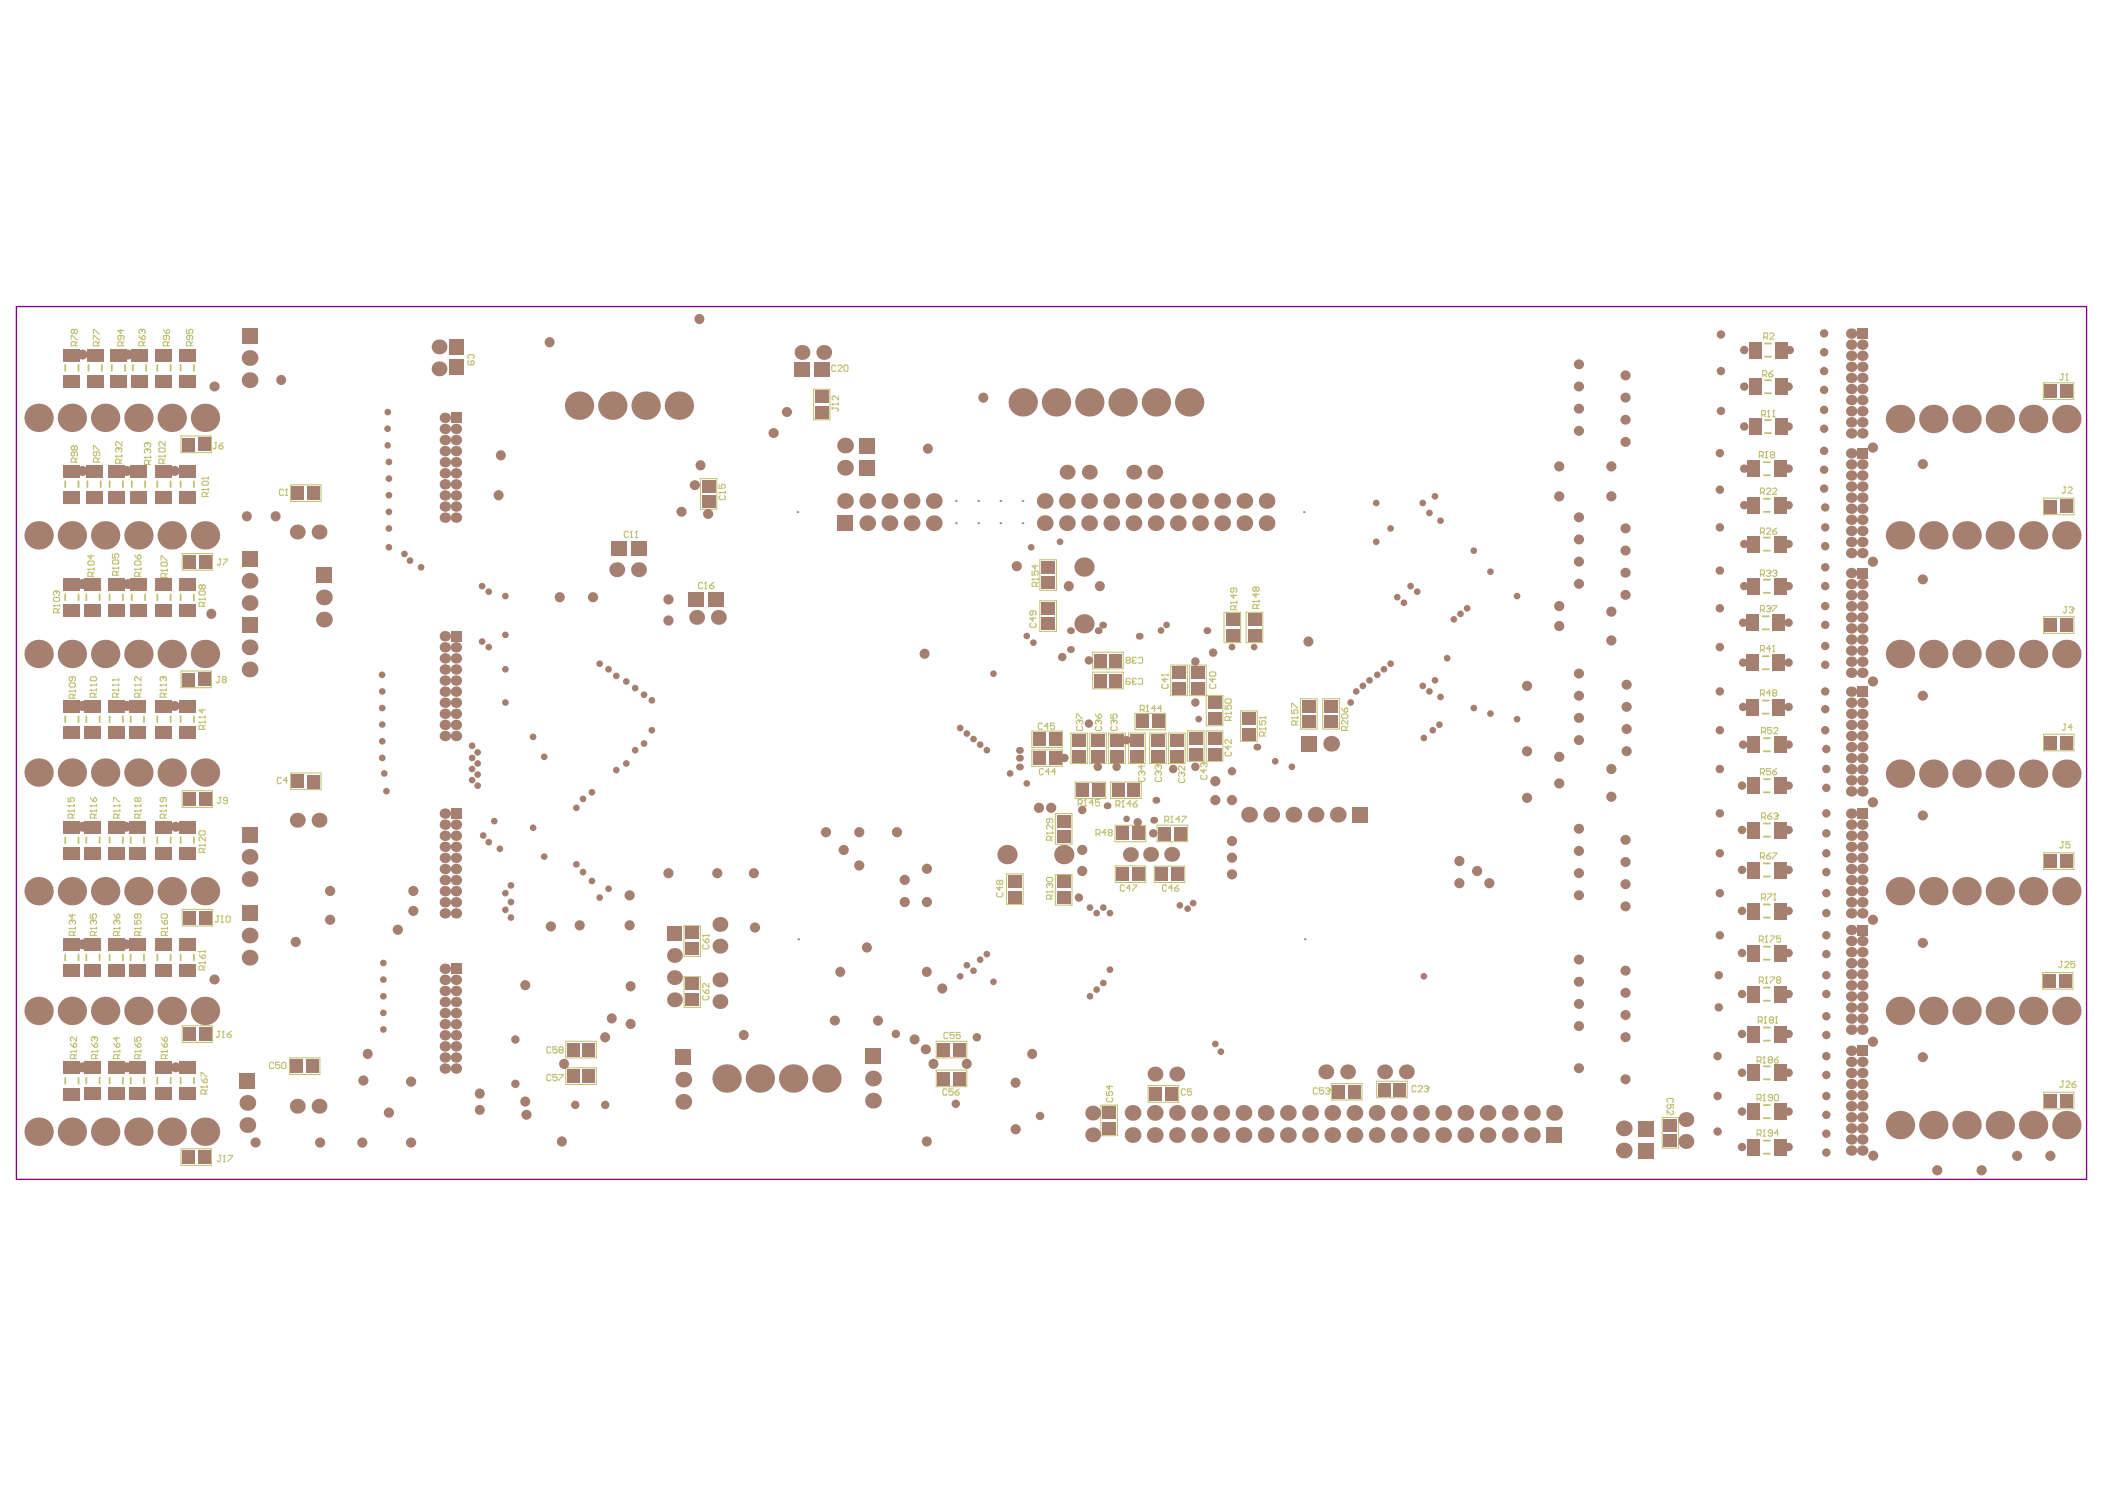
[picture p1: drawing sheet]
<svg xmlns="http://www.w3.org/2000/svg" width="297mm" height="210mm" viewBox="0 0 297 210" stroke-linecap="round" stroke-linejoin="round" font-family="sans-serif">
<g fill="none" stroke="#c0c073" stroke-width=".25">
<path d="M9.2 51.5v.8M11.1 51.5v.8M12.5 51.5v.8M14.4 51.5v.8M15.8 51.5v.8M17.7 51.5v.8M18.8 51.5v.8M20.6 51.5v.8M22.2 51.5v.8M24.1 51.5v.8M25.5 51.5v.8M27.4 51.5v.8"/>
<path d="M249 59.3h.9M249 53.6h.9M249 55.5h.9M249 48.5h.9M249 50.3h.9M9.2 67.9v.8M11.1 67.9v.8M12.3 67.9v.8M14.2 67.9v.8M15.5 67.9v.8M17.3 67.9v.8M18.6 67.9v.8"/>
<path d="M20.5 67.9v.8M22.2 67.9v.8M24.1 67.9v.8M25.5 67.9v.8M27.4 67.9v.8M248.9 75.8h.9M248.9 77.7h.9M248.9 72.2h.9M248.9 70.4h.9M248.9 67h.9M248.9 65.2h.9M249 61.1h.9"/>
<path d="M9.2 83.8v.9M11.1 83.8v.9M12.2 83.8v.9M14.1 83.8v.9M15.5 83.8v.9M17.3 83.8v.9M18.6 83.8v.9M20.5 83.8v.9M22.2 83.8v.9M24.1 83.8v.9M25.5 83.8v.9M27.4 83.8v.9"/>
<path d="M248.7 98.8h.9M248.7 94.4h.9M248.7 92.6h.9M248.7 88.8h.9M248.7 86.9h.9M248.9 83.6h.9M248.9 81.8h.9M9.2 101v.9M9.2 118.1v.9M11.1 101v.9M11.1 118.1v.9M12.2 101v.9"/>
<path d="M12.2 118.1v.8M14.1 101v.9M14.1 118.1v.8M15.5 101v.9M15.5 118.1v.8M17.3 101v.9M17.3 118.1v.8M18.4 101v.9M18.4 118.1v.8M20.3 101v.9M20.3 118.1v.8M22.2 101v.9"/>
<path d="M22.2 118.1v.8M24.1 101v.9M24.1 118.1v.8M25.5 101v.9M25.5 118.1v.8M27.4 101v.9M27.4 118.1v.8M248.7 100.7h.9M248.9 116.2h.9M248.9 118h.9M248.9 111.8h.9M248.9 109.9h.9"/>
<path d="M248.9 106h.9M248.9 104.1h.9M9.2 134.7v.8M11.1 134.7v.8M12.2 134.7v.8M14.1 134.7v.8M15.5 134.7v.8M17.3 134.7v.8M18.4 134.7v.8M20.3 134.7v.8M22.2 134.7v.8M24.1 134.7v.8"/>
<path d="M25.5 134.7v.8M27.4 134.7v.8M248.9 139.3h.9M248.9 133.5h.9M248.9 135.4h.9M248.9 129.4h.9M248.9 127.6h.9M248.9 123.6h.9M248.9 121.8h.9M9.2 152v.9M11.1 152v.9M12.2 152v.9"/>
<path d="M14.1 152v.9M15.5 152v.9M17.3 152v.9M18.4 152v.9M20.3 152v.9M22.2 152v.9M24.1 152v.9M25.5 152v.9M27.4 152v.9M248.9 155.9h.9M248.9 157.7h.9M248.9 152.3h.9"/>
<path d="M248.9 150.4h.9M248.9 146.8h.9M248.9 144.9h.9M248.9 141.2h.9M248.9 160.9h.9M248.9 162.7h.9"/>
</g>
<g fill="none" stroke="#c0c073" stroke-width=".14">
<path d="M114.8 54.9h2.3v4.3h-2.3zM288.3 54h4.3v2.3h-4.3zM25.5 61.5h4.3v2.4h-4.3zM25.7 78.1h4.3v2.3h-4.3zM41 68.4h4.3v2.3h-4.3zM98.8 67.5h2.4v4.3h-2.4zM146.7 79h2.4v4.3h-2.4zM288.4 70.3h4.3v2.3h-4.3zM25.5 94.7h4.3v2.3h-4.3zM146.7 84.7h2.4v4.4h-2.4zM154.2 92h4.3v2.3h-4.3zM154.2 94.8h4.3v2.4h-4.3z"/>
<path d="M165.2 93.8h2.4v4.3h-2.4zM170.2 98.1h2.4v4.3h-2.4v-8.6h-2.3v4.3h2.3M172.7 86.4h2.4v4.3h-2.4zM175.8 86.4h2.4v4.3h-2.4zM183.5 98.6h2.4v4.3h-2.4zM186.7 98.6h2.3v4.3h-2.3zM288.4 87h4.3v2.3h-4.3zM25.7 111.5h4.3v2.4h-4.3zM41 109h4.3v2.4h-4.3zM145.6 103.1h4.3v2.3h-4.3zM145.6 105.8h4.3v2.3h-4.3zM148.9 114.8h2.4v4.3h-2.4z"/>
<path d="M151.1 103.4h2.4v4.3h-2.4zM151.7 110.3h4.3v2.3h-4.3zM153.8 103.4h2.3v4.3h-2.3zM156.4 103.4h2.4v4.3h-2.4zM156.7 110.3h4.3v2.3h-4.3zM157.3 116.4h4.4v2.3h-4.4zM159.3 103.4h2.3v4.3h-2.3zM160.2 100.6h4.3v2.3h-4.3zM162.2 103.4h2.4v4.3h-2.4zM163.3 116.4h4.3v2.3h-4.3zM164.9 103.4h2.3v4.3h-2.3zM167.6 103.1h2.3v4.3h-2.3z"/>
<path d="M170.2 103.1h2.4v4.3h-2.4zM175.1 100.3h2.3v4.3h-2.3zM288.4 103.6h4.3v2.3h-4.3zM25.7 128.3h4.3v2.3h-4.3zM96.5 130.6h2.3v4.3h-2.3zM96.5 137.8h2.3v4.3h-2.3zM142 123.3h2.4v4.3h-2.4zM148.9 123.4h2.4v4.3h-2.4zM157.4 122.1h4.3v2.4h-4.3zM162.9 122.2h4.3v2.3h-4.3zM288.2 137.2h4.3v2.3h-4.3zM288.4 120.3h4.3v2.3h-4.3z"/>
<path d="M25.7 144.7h4.3v2.3h-4.3zM40.9 149.2h4.2v2.4h-4.2zM79.8 146.9h4.4v2.3h-4.4zM79.8 150.6h4.4v2.4h-4.4zM132.1 146.9h4.3v2.3h-4.3zM132.1 151h4.3v2.3h-4.3zM155.3 155.9h2.4v4.3h-2.4zM162 153.1h4.3v2.4h-4.3zM187.9 152.9h4.3v2.3h-4.3zM194.3 152.5h4.3v2.4h-4.3zM234.5 157.6h2.4v4.4h-2.4zM288.4 154.1h4.3v2.3h-4.3z"/>
<path d="M25.5 162.1h4.3v2.3h-4.3z"/>
</g>
<g fill="none" stroke="#c0c073" stroke-width=".16">
<path d="M10 47.9v-.6h.2l.6 .6h.1M10.5 46.6l-.1-.1-.4 .1v.3l.2 .2h.2l.1-.2M10.5 46.6l.1-.1 .3 .1v.3l-.1 .2-.3-.2M10.5 46.6v.3M10.6 48.8v-.5l-.1-.1h-.3l-.2 .1v.5h.9M10.9 48.2l-.3 .3M13.2 47.9v-.6h.1l.6 .6h.2M13.2 47.1v-.6h.1l.6 .6h.2M13.8 48.8v-.5l-.2-.1h-.3l-.1 .1v.5h.9M14.1 48.2l-.3 .3M17.1 47.3v.5l-.2 .1-.3-.1v-.3l.2-.2h.5l.2 .2v.3l-.2 .1M17.1 46.5v.6l-.5-.5h.9"/>
<path d="M17.2 48.8v-.5l-.1-.1h-.3l-.2 .1v.5h.9M17.5 48.2l-.3 .3M19.6 47.3l.4 .6M19.9 46.5h.1M19.9 46.5l-.3 .1v.3l.2 .2M19.9 46.5l.1 .1M20 47.5l.3-.2 .2 .2v.3l-.2 .1h-.3zM20 46.6l.2-.1 .3 .1v.3l-.2 .2M20 46.6v.1M20.2 48.8v-.5l-.2-.1h-.2l-.2 .1v.5h.9M20.5 48.2l-.3 .3M23 46.5l.5 .6"/>
<path d="M23.5 47.3v.5l-.1 .1-.4-.1v-.3l.2-.2h.6l.1 .2v.3l-.1 .1M23.5 46.6l.3-.1 .1 .1v.3l-.1 .2h-.3zM23.6 48.8v-.5l-.1-.1h-.3l-.2 .1v.5h.9M23.9 48.2l-.3 .3M26.3 46.5v.6h.5l-.2-.5 .2-.1h.2l.2 .1v.3l-.2 .2M26.8 47.3v.5l-.2 .1-.3-.1v-.3l.2-.2h.5l.2 .2v.3l-.2 .1M26.9 48.8v-.5l-.1-.1h-.3l-.2 .1v.5h.9M27.2 48.2l-.3 .3M66.2 50.6l-.2-.2v-.2l.2-.2h.5l.2 .2v.2l-.2 .2M66.2 50.9l-.2 .1v.3l.2 .2h.5l.2-.2v-.3l-.3-.1-.1 .1v.5M117.4 57h.1M117.4 57.4v.3"/>
<path d="M117.4 57.6h.8l.1 .1-.1 .3M117.4 57h.9M117.4 57l.2 .1M117.9 51.7l-.1-.2h-.3l-.1 .2v.5l.1 .2h.3l.1-.2M118.2 51.7l.2-.2h.3l.1 .2v.1l-.6 .6h.6M118.3 55.8v.6l-.6-.6-.3 .2v.3l.2 .1M118.3 56.8v.3M119.1 51.7l.1-.2h.3l.2 .2v.5l-.2 .2h-.3l-.1-.2zM248.6 58.5h.4l.1-.1v-.3l-.1-.2h-.4v.9M248.7 52.9h.5l.1-.2v-.3l-.1-.1h-.5v.9M248.9 58.5l.2 .3M248.9 47.6h.4l.2-.2v-.3l-.2-.1h-.4v.8"/>
<path d="M249 52.9l.3 .3M249.2 47.6l.3 .2M249.4 58.8h.3M249.6 57.9h.1M249.6 52.7h.4l.2 .3-.2 .2h-.3l-.1-.2zM249.6 57.9v.9M249.6 57.9l-.2 .2M249.7 47.1l.2-.1h.3l.1 .1v.2l-.6 .5h.6M250.1 58.8h.4M250.2 52.3l-.6 .4M250.3 57.9h.1M250.3 57.9v.9"/>
<path d="M250.3 57.9l-.2 .2M290.9 52.8h.3M291.1 52.8v.7l-.2 .1-.2-.1M291.5 53.6h.3M291.7 52.8h.1M291.7 52.8v.8M291.7 52.8l-.2 .1M10.5 63.8v.4l-.1 .1-.4-.1v-.3l.2-.1h.6l.1 .1v.3l-.1 .1M10.5 63v.3M10.5 63l-.1-.1-.4 .1v.3l.2 .2h.2l.1-.2M10.5 63l.1-.1 .3 .1v.3l-.1 .2-.3-.2M10.6 65.2v-.4l-.1-.2h-.3l-.2 .2v.4h.9"/>
<path d="M10.9 64.6l-.3 .3M12.4 79.3l.2-.2h.5l.2 .2v.3l-.2 .1h-.5l-.2-.1zM12.8 78.3v.6l-.4-.5h.9M13.2 63.5v-.6h.1l.6 .6h.2M13.6 63.8v.4l-.1 .1-.3-.1v-.3l.1-.1h.6l.2 .1v.3l-.2 .1M13.8 65.2v-.4l-.2-.2h-.3l-.1 .2v.4h.9M14.1 64.6l-.3 .3M15.9 78.1v.6h.4l-.1-.3 .1-.3h.3l.1 .2v.3l-.1 .1M15.9 79.1l.1-.1h.6l.1 .1v.3l-.1 .2h-.6l-.1-.2zM16.3 64.4h.1M16.3 64.4h.9M16.3 64.4l.2 .1"/>
<path d="M16.6 63.2h.1M16.6 63.2l-.3 .1v.3l.2 .2M16.6 63.2l.1 .1M16.7 63.3l.2-.1 .3 .1v.3l-.2 .2M16.7 63.3v.2M16.7 80v.3M16.9 65.4v-.5l-.2-.1h-.2l-.2 .1v.5h.9M17.2 62.3v.6l-.6-.6-.3 .2v.3l.2 .1M17.2 64.8l-.3 .3M17.2 64.2v.3M19 79.3l.2-.2h.5l.2 .2v.3l-.2 .1h-.5l-.2-.1zM19 78.3l.4 .6"/>
<path d="M19.4 78.4l.3-.1 .2 .1v.3l-.2 .2h-.3zM20.4 64.5h.1M20.4 64.5h.9M20.4 64.5l.1 .1M20.7 63.4h.1M20.7 62.5h.1M20.7 62.5l-.3 .1v.3l.1 .2M20.7 63.4l-.3 .1v.3l.1 .1M20.7 63.4l.1 .1M20.7 62.5l.1 .1M20.8 62.6l.2-.1 .3 .1v.3l-.2 .2M20.8 63.5l.2-.1 .3 .1v.3l-.2 .1"/>
<path d="M20.8 62.6v.2M20.8 63.5v.1M21 65.5v-.4l-.2-.2h-.3l-.1 .2v.4h.9M21.3 64.9l-.3 .3M21.3 64.4v.2M22.4 64.4h.1M22.4 64.4h.9M22.4 63.3l.2-.1h.5l.2 .1v.3l-.2 .2h-.5l-.2-.2zM22.4 64.4l.2 .1M22.7 79v-.6h.2l.5 .6h.2M22.7 79.4l.2-.1h.5l.2 .1v.3l-.2 .2h-.5l-.2-.2zM23 65.4v-.5l-.1-.1h-.3l-.2 .1v.5h.9"/>
<path d="M23.3 62.3v.6l-.6-.6-.3 .2v.3l.2 .1M23.3 64.8l-.3 .3M23.3 64.2v.3M28.5 69h.1M28.5 67.5h.1M28.5 68l.2-.1h.5l.2 .1v.3l-.2 .2h-.5l-.2-.2zM28.5 69h.9M28.5 69l.2 .2M28.5 67.5h.9M28.5 67.5l.2 .1M29.1 70v-.4l-.1-.1h-.3l-.2 .1v.4h.9M29.4 69.5l-.3 .3"/>
<path d="M29.4 67.3v.3M29.4 68.9v.3M30.3 62.4h.3M30.5 62.4v.8l-.2 .1-.3-.1M30.9 62.9h.4l.2 .3-.2 .1h-.3l-.1-.1zM30.9 78.9h.3M31.1 78.9v.7l-.2 .1-.3-.1M31.5 62.4l-.6 .5M31.5 78.9h.6v.1l-.6 .6v.1M40 69.2l-.1-.2h-.3l-.2 .2v.5l.2 .2h.3l.1-.2M40.3 69.9h.3M40.4 69h.1"/>
<path d="M40.4 69v.9M40.4 69l-.1 .2M88.7 75.1l-.2-.1h-.2l-.2 .1v.6l.2 .1h.2l.2-.1M89 75.8h.3M89.1 75h.1M89.1 75v.8M89.1 75l-.1 .1M89.7 75.8h.3M89.8 75h.1M89.8 75v.8M89.8 75l-.1 .1M101.5 69.5h.1"/>
<path d="M101.5 68.3v.6h.4l-.1-.3 .1-.3h.3l.1 .2v.3l-.1 .1M101.5 69.5h.8M101.5 69.5l.1 .1M101.6 69.9l-.1 .1v.3l.1 .2h.6l.1-.2v-.3l-.1-.1M102.3 69.3v.3M146.1 79.7v.6l-.5-.5h.9M248.3 64.3h.4l.1-.2v-.2l-.1-.2h-.4v.9M248.4 69.5h.5l.1-.2v-.3l-.1-.1h-.5v.8M248.4 75.1h.5l.1-.2v-.3l-.1-.1h-.5v.9M248.5 64.3l.3 .3M248.7 75.1l.3 .3M248.7 69.5l.3 .2"/>
<path d="M249.1 64.6h.3M249.3 63.7h.1M249.3 63.7v.9M249.3 69l.1-.1h.3l.2 .1v.2l-.6 .5h.6M249.3 74.6l.1-.1h.3l.2 .1v.2l-.6 .6h.6M249.3 63.7l-.2 .2M250 64.1l-.2-.1 .2-.3h.3l.1 .2v.1l-.1 .1M250 64.1l-.2 .2 .2 .3h.3l.1-.2-.1-.3M250 64.1h.3M250.1 69l.2-.1h.3l.1 .1v.2l-.6 .5h.6M250.1 74.9h.5l.1 .3-.1 .2h-.3l-.2-.2zM250.7 74.5l-.6 .4"/>
<path d="M291.2 68.7h.3M291.4 68.7v.7l-.2 .2-.2-.2M291.8 68.9l.2-.2h.2l.2 .2v.1l-.6 .6h.6M7.5 85.4h.1M7.5 84.4l.2-.1h.6l.1 .1v.3l-.1 .1h-.6l-.2-.1zM7.5 85.4h.9M7.5 85.4l.2 .2M7.9 83.4h.1M7.9 83.4l-.4 .2v.2l.2 .2M7.9 83.4l.1 .2M8 83.6l.1-.2 .3 .2v.2l-.1 .2M8 83.6v.1"/>
<path d="M8.1 86.4v-.4l-.1-.2h-.3l-.2 .2v.4h.9M8.4 85.8l-.3 .4M8.4 85.3v.3M9.8 97.5h.1M9.8 96.5l.1-.2h.6l.1 .2v.3l-.1 .1h-.6l-.1-.1zM9.8 97.5h.8M9.8 97.5l.1 .1M10.2 95.5v.4l-.2 .2-.2-.2v-.3l.1-.1h.6l.1 .1v.3l-.1 .2M10.4 98.5v-.4l-.2-.2h-.3l-.1 .2v.4h.8M10.6 97.9l-.2 .3M10.6 97.3v.3M12.4 80.3h.1"/>
<path d="M12.4 80.3h.9M12.4 80.3l.2 .1M12.7 97.3h.1M12.7 96.6h.1M12.7 97.3h.9M12.7 96.6h.9M12.7 95.6l.2-.1h.6l.1 .1v.3l-.1 .1h-.6l-.2-.1zM12.7 97.3l.2 .2M12.7 96.6l.2 .2M13 81.3v-.4l-.2-.2h-.2l-.2 .2v.4h.9M13.3 80.7l-.3 .3M13.3 80.1v.3"/>
<path d="M13.3 98.3v-.4l-.1-.1h-.3l-.2 .1v.4h.9M13.6 96.5v.3M13.6 97.2v.3M13.6 97.8l-.3 .3M15.9 97.3h.1M15.9 96.6h.1M15.9 95.9h.1M15.9 80.1h.1M15.9 97.3h.8M15.9 96.6h.8M15.9 97.3l.1 .2M15.9 96.6l.1 .2"/>
<path d="M15.9 95.9h.8M15.9 95.9l.1 .1M15.9 80.1h.8M15.9 80.1l.1 .2M16.5 98.3v-.4l-.2-.1h-.3l-.1 .1v.4h.8M16.5 81.1v-.4l-.2-.1h-.3l-.1 .1v.4h.8M16.7 95.8v.2M16.7 96.5v.3M16.7 97.2v.3M16.7 97.8l-.2 .3M16.7 80.6l-.2 .3M19 97.3h.1"/>
<path d="M19 96.6h.1M19 80.3h.1M19 97.3h.9M19 97.3l.2 .2M19 96.6h.9M19 96.6l.2 .2M19 80.3h.9M19 80.3l.2 .1M19.6 81.3v-.4l-.2-.2h-.2l-.2 .2v.4h.9M19.6 98.3v-.4l-.2-.1h-.2l-.2 .1v.4h.9M19.9 95.5v.5l-.6-.5-.3 .1v.3l.2 .1M19.9 80.1v.3"/>
<path d="M19.9 96.5v.3M19.9 97.2v.3M19.9 97.8l-.3 .3M19.9 80.7l-.3 .3M22.6 97.3h.1M22.6 96.6h.1M22.6 97.3h.9M22.6 96.6h.9M22.6 97.3l.2 .2M22.6 96.6l.2 .2M22.7 80.5h.1M22.7 80.5h.9"/>
<path d="M22.7 80.5l.2 .1M22.9 95.5h.1M22.9 95.5l-.3 .1v.3l.2 .1M22.9 95.5l.1 .1M23 95.6l.2-.1 .3 .1v.3l-.2 .1M23 95.6v.2M23.2 98.3v-.4l-.2-.1h-.2l-.2 .1v.4h.9M23.3 81.5v-.5l-.1-.1h-.3l-.2 .1v.5h.9M23.5 96.5v.3M23.5 97.2v.3M23.5 97.8l-.3 .3M23.6 80.9l-.3 .3"/>
<path d="M23.6 80.3v.3M28.1 84.5h.1M28.1 83.5l.1-.1h.6l.2 .1v.3l-.2 .1h-.6l-.1-.1zM28.1 84.5h.9M28.1 84.5l.1 .2M28.5 82.6v.3M28.5 82.6l-.1-.1-.3 .1v.3l.1 .2 .3-.2M28.5 82.6l.2-.1 .3 .1v.3l-.2 .2-.3-.2M28.7 85.5v-.4l-.2-.1h-.3l-.1 .1v.4h.9M29 84.4v.3M29 85l-.3 .2M30.8 95.4h.3"/>
<path d="M30.9 95.4v.8l-.1 .1-.3-.1M31.5 95.9l-.1-.2 .1-.3h.3l.1 .2-.1 .3M31.5 95.9l-.1 .1 .1 .3h.3l.1-.1-.1-.3M31.5 95.9h.3M99.1 82.3l-.1-.2h-.3l-.1 .2v.6l.1 .1h.3l.1-.1M99.5 83h.2M99.6 82.1h.1M99.6 82.1v.9M99.6 82.1l-.1 .2M100.1 82.6h.5l.1 .3-.1 .1h-.3l-.2-.1zM100.7 82.1l-.6 .5M145.5 87.9l-.2 .2v.2l.2 .2h.5l.2-.2v-.2l-.2-.2"/>
<path d="M145.6 81.7h.1M145.6 80.6v.5h.5l-.2-.3 .2-.2h.3l.1 .1v.3l-.1 .1M145.6 81.7h.9M145.6 81.7l.2 .1M145.8 86.2v.4l-.2 .2-.3-.2v-.3l.2-.1h.5l.2 .1v.3l-.2 .2M145.8 87.1v.5l-.5-.4h.9M146.2 82.7v-.4l-.1-.2h-.3l-.2 .2v.4h.9M146.5 81.6v.2M146.5 82.1l-.3 .3M159.1 93.2l-.2-.2v-.2l.2-.1h.3l.1 .1-.1 .4M159.1 93.2l-.2 .1v.1l.2 .2h.3l.1-.2v-.1l-.1-.1M159.1 93.2h.3"/>
<path d="M159.5 95.8l-.1-.1h-.3l-.2 .1v.6l.2 .1h.3l.1-.1v-.1l-.1-.2h-.5M159.8 96.3h.1M159.8 93.3h.1M159.8 96.3l.1 .2h.3l.2-.1M159.8 93.3l.1 .3h.3l.2-.2M159.9 96.1l-.1 .2M159.9 96.1h.2M159.9 93.2l-.1 .1M159.9 93.2h.2M160.4 95.8l-.2-.1h-.3l-.1 .1 .1 .3M160.4 92.8l-.2-.1h-.3l-.1 .1 .1 .4M160.6 95.8l.2-.1h.3l.1 .1v.6l-.1 .1h-.3l-.2-.1"/>
<path d="M160.6 92.8l.2-.1h.3l.1 .1v.6l-.1 .2h-.3l-.2-.2M161.9 99.5h.1M161.9 99.5v.9M161.9 99.5l-.1 .2M163.1 99.9h-.6l.4-.4v.9M163.9 99.9h-.5l.4-.4v.9M164 95.2h.1M164 95.2h.8M164 95.2l.1 .2M164.1 96.5l-.1 .2v.2l.1 .2h.6l.1-.2v-.2l-.1-.2M164.4 95.7v.5l-.4-.4h.8M164.8 95.1v.3"/>
<path d="M170.7 94.9l.1-.1h.6l.2 .1v.3l-.2 .2h-.6l-.1-.2zM170.8 96.5l-.1 .2v.2l.1 .2h.6l.2-.2v-.2l-.2-.2M171.1 95.7v.5l-.4-.4h.9M172.9 98.8l.1-.2h.6l.2 .2v.2l-.2 .2h-.6l-.1-.2zM172.9 99.5v.5h.4l-.1-.2 .1-.3h.3l.2 .1v.3l-.2 .1M173.7 85h.1M173.7 85h.8M173.7 85l.1 .1M174.1 83v.4l-.2 .2-.2-.2v-.3l.1-.1h.6l.1 .1v.3l-.1 .2M174.1 83.8v.6l-.4-.4h.8M174.3 86v-.4l-.2-.2h-.3l-.1 .2v.4h.8M174.5 85.4l-.2 .3"/>
<path d="M174.5 84.8v.3M176.8 84.8h.1M176.8 84.8h.9M176.8 84.8l.1 .2M177.2 83l-.1-.2-.3 .2v.2l.1 .2 .3-.2M177.2 83l.2-.2 .3 .2v.2l-.2 .2-.3-.2M177.2 83.7v.5l-.4-.4h.9M177.2 83v.2M177.4 85.8v-.4l-.2-.1h-.3l-.1 .1v.4h.9M177.7 85.3l-.3 .3M177.7 84.7v.3M182.3 99.8v-.6h.1l.6 .6h.1"/>
<path d="M189.3 99.9l.4 .5M248.4 97.9h.5l.1-.1v-.3l-.1-.2h-.5v.9M248.4 86h.5l.1-.1v-.3l-.1-.2h-.5v.9M248.4 81h.5l.1-.1v-.3l-.1-.2h-.5v.9M248.4 91.7h.5l.1-.2v-.3l-.1-.1h-.5v.8M248.7 91.7l.3 .2M248.7 97.9l.3 .3M248.7 86l.3 .3M248.7 81l.3 .3M249.3 85.6l.1-.2h.3l.2 .3M249.3 80.6l.1-.2h.3l.2 .3M249.6 80.9h.1"/>
<path d="M249.6 85.9h.1M249.7 80.9l.2 .1-.2 .3h-.3l-.1-.2M249.7 85.9l.2 .1-.2 .3h-.3l-.1-.1M249.9 85.7h.1M249.9 80.7h.1M249.9 91.5h-.6l.4-.4v.8M249.9 97.8h-.6l.4-.5v.9M249.9 85.7l-.2 .2M249.9 80.7l-.2 .2M250.1 85.4h.6v.2l-.6 .6v.1M250.1 80.6l.2-.2h.3l.1 .3M250.1 91.9h.3"/>
<path d="M250.3 91.1h.1M250.3 97.8l-.2-.2 .2-.3h.3l.1 .2-.1 .3M250.3 91.1l-.2 .1M250.3 97.8l-.2 .1 .2 .3h.3l.1-.2-.1-.2M250.3 91.1v.8M250.3 97.8h.3M250.4 80.9h.2M250.6 80.9l.1 .1-.1 .3h-.3l-.2-.2M250.7 80.7h.1M250.7 80.7l-.1 .2M291.4 85.6h.3M291.6 85.6v.7l-.2 .2-.3-.2"/>
<path d="M292 85.7l.1-.1h.3l.2 .3M292.3 86h.1M292.4 86l.2 .2-.2 .3h-.3l-.1-.2M292.6 85.9h.1M292.6 85.9l-.2 .1M9.6 114.4h.1M9.6 113.7h.1M9.6 114.4h.9M9.6 113.7h.9M9.6 112.5v.6h.4l-.1-.3 .1-.3h.3l.2 .2v.3l-.2 .1M9.6 114.4l.2 .1M9.6 113.7l.2 .1"/>
<path d="M10.2 115.4v-.4l-.2-.2h-.2l-.2 .2v.4h.9M10.5 114.8l-.3 .3M10.5 113.5v.3M10.5 114.2v.3M12.7 114.4h.1M12.7 113.7h.1M12.7 114.4h.9M12.7 113.7h.9M12.7 114.4l.2 .1M12.7 113.7l.2 .1M12.7 112.5l.5 .6M13.2 112.7l.3-.2 .1 .2v.3l-.1 .1h-.3z"/>
<path d="M13.3 115.4v-.4l-.1-.2h-.3l-.2 .2v.4h.9M13.6 114.8l-.3 .3M13.6 113.5v.3M13.6 114.2v.3M16 114.4h.1M16 113.7h.1M16 114.4h.9M16 113.7h.9M16 113.1v-.6h.2l.5 .6h.2M16 114.4l.2 .1M16 113.7l.2 .1M16.6 115.4v-.4l-.1-.2h-.3l-.2 .2v.4h.9"/>
<path d="M16.9 113.5v.3M16.9 114.2v.3M16.9 114.8l-.3 .3M19 114.4h.1M19 113.7h.1M19 114.4h.9M19 114.4l.2 .1M19 113.7h.9M19 113.7l.2 .1M19.4 112.7l-.1-.2-.3 .2v.3l.2 .1 .2-.1M19.4 112.7l.2-.2 .3 .2v.3l-.2 .1-.3-.1M19.4 112.7v.3"/>
<path d="M19.6 115.4v-.4l-.2-.2h-.2l-.2 .2v.4h.9M19.9 113.5v.3M19.9 114.2v.3M19.9 114.8l-.3 .3M22.6 114.4h.1M22.6 113.7h.1M22.6 114.4h.9M22.6 113.7h.9M22.6 114.4l.2 .1M22.6 113.7l.2 .1M23 112.5v.5l-.1 .1-.3-.1v-.3l.2-.2h.5l.2 .2v.3l-.2 .1M23.2 115.4v-.4l-.2-.2h-.2l-.2 .2v.4h.9"/>
<path d="M23.5 114.8l-.3 .3M23.5 113.5v.3M23.5 114.2v.3M28.1 119.2h.1M28.1 101.9h.1M28.1 101.2h.1M28.1 117.4l.1-.2h.6l.2 .2v.2l-.2 .2h-.6l-.1-.2zM28.1 119.2h.9M28.1 119.2l.1 .2M28.1 101.9l.1 .1M28.1 101.2l.1 .1M28.1 101.9h.9"/>
<path d="M28.1 101.2h.9M28.5 100v.6l-.4-.4h.9M28.7 102.9v-.5l-.2-.1h-.3l-.1 .1v.5h.9M29 118.1v.5l-.6-.5-.3 .1v.3l.1 .1M29 101v.3M29 101.7v.3M29 119.1v.3M29 119.7l-.3 .3M29 102.3l-.3 .3M30.9 112.5h.3M31.1 112.5v.7l-.2 .2-.3-.2M32.1 112.9h-.4l-.2-.1 .2-.3h.2l.2 .1v.6l-.2 .2h-.2l-.2-.2"/>
<path d="M39.7 109.8l-.1-.1h-.3l-.2 .1v.6l.2 .1h.3l.1-.1M40.6 110.1h-.6l.4-.4v.8M147.1 102.2l-.1-.2h-.4l-.1 .2v.5l.1 .2h.4l.1-.2M147.2 108.6l-.1-.2h-.3l-.1 .2v.5l.1 .2h.3l.1-.2M147.7 117.5h.1M147.7 117.5h.8M147.7 117.5l.1 .1M148 102.4h-.6l.4-.4v.9M148.1 115.5v.4l-.1 .2-.3-.2v-.3l.1-.1h.6l.1 .1v.3l-.1 .2M148.1 108.9h-.6l.5-.5v.9M148.3 118.5v-.4l-.2-.1h-.3l-.1 .1v.4h.8M148.5 116.4v.5l-.5-.5h-.2l-.1 .1v.3l.1 .1"/>
<path d="M148.5 117.4v.2M148.5 118l-.2 .2M148.8 102h-.6v.4l.3-.1 .3 .1v.3l-.1 .2h-.3l-.2-.2M149 108.9h-.6l.4-.5v.9M151.9 101.3v-.6h.2l.5 .6h.2M152.1 102.5l-.2 .1v.3l.2 .1h.5l.2-.1v-.3l-.2-.1M152.2 113.4h.4l.1-.2v-.2l-.1-.2h-.4v.9M152.2 101.6h.1M152.2 101.6l-.3 .2v.2l.2 .2M152.2 101.6l.1 .2M152.3 101.8l.2-.2 .3 .2v.2l-.2 .2M152.3 101.8v.1"/>
<path d="M152.4 113.4l.3 .3M153 113.7h.3M153.2 112.8h.1M153.2 112.8v.9M153.2 112.8l-.2 .2M154.3 113.2h-.6l.5-.4v.9M154.6 100.7l.4 .6M154.7 117.6h.4l.1-.1v-.3l-.1-.2h-.4v.9M154.7 102.5l-.1 .1v.3l.1 .1h.6l.1-.1v-.3l-.1-.1M154.8 101.6h.1M154.8 101.6l-.2 .2v.2l.1 .2M154.8 101.6l.2 .2"/>
<path d="M154.9 117.6l.3 .3M155 101.8l.2-.2 .2 .2v.2l-.1 .2M155 100.9l.3-.2 .1 .2v.3l-.1 .1h-.3zM155 101.8v.1M155.2 112.8h-.6v.4l.3-.1 .3 .1v.3l-.2 .2h-.3l-.1-.2M156.1 117.5h-.6l.4-.5v.9M156.5 117.5l-.1-.2 .1-.3h.3l.1 .2-.1 .3M156.5 117.5h.3M156.5 117.5l-.1 .1 .1 .3h.3l.1-.2-.1-.2M156.8 100.7v.6h.4l-.2-.4 .2-.2h.3l.1 .2v.3l-.1 .1M156.9 102.5l-.1 .1v.3l.1 .1h.6l.1-.1v-.3l-.1-.1M157 101.6h.1"/>
<path d="M157 101.6l-.2 .2v.2l.1 .2M157 101.6l.2 .2M157.2 101.8l.1-.2 .3 .2v.2l-.1 .2M157.2 101.8v.1M157.5 113.5h.4l.1-.1v-.3l-.1-.1h-.4v.8M157.8 113.5l.2 .3M158.3 113.8h.3M158.5 113h.1M158.5 113v.8M158.5 113l-.2 .1M159.6 113.4h-.6l.5-.4v.8M159.9 113.4h.5l.1 .3-.1 .1h-.4l-.1-.1z"/>
<path d="M160.5 113l-.6 .4M160.8 109.7l-.1 .1v.3l.1 .1h.6l.1-.1v-.3l-.1-.1M160.9 100.1h.5l.1-.2v-.2l-.1-.2h-.5v.9M160.9 108.8h.1M160.9 108.8l-.2 .2v.2l.1 .2M160.9 108.8l.2 .2M161.1 107.9v.6l-.4-.4h.8M161.1 109l.2-.2 .2 .2v.2l-.1 .2M161.1 109v.1M161.2 100.1l.3 .3M161.8 100.4h.3M163.2 109.7l-.2 .1v.3l.2 .1h.5l.2-.1v-.3l-.2-.1"/>
<path d="M163.3 108.8h.1M163.3 107.9h.1M163.3 108.8l-.3 .2v.2l.2 .2M163.3 107.9l-.3 .2v.3l.2 .1M163.3 108.8l.2 .2M163.3 107.9l.2 .2M163.5 109l.1-.2 .3 .2v.2l-.2 .2M163.5 108.1l.1-.2 .3 .2v.3l-.2 .1M163.5 108.1v.1M163.5 109v.1M164.4 115.7h.4l.1-.1v-.3l-.1-.2h-.4v.9M164.6 115.7l.3 .3"/>
<path d="M165.2 116h.3M165.4 115.1h.1M165.4 115.1v.9M165.4 115.1l-.2 .2M166.5 109.8l-.2 .2v.2l.2 .2h.5l.2-.2v-.2l-.2-.2M166.5 115.6h-.6l.5-.5v.9M166.6 109h.1M166.6 109l-.3 .1v.3l.2 .1M166.6 109l.1 .1M166.7 109.1v.1M166.7 109.1l.2-.1 .3 .1v.3l-.2 .1M166.8 115.1h.6v.2l-.6 .6v.1"/>
<path d="M167.2 108.1v.6l-.6-.6-.3 .1v.3l.2 .2M169.6 109.4l-.2 .1v.3l.2 .1h.6l.1-.1v-.3l-.1-.1M169.7 107.6h.1M169.7 107.6l-.3 .2v.2l.2 .2M169.7 107.6l.2 .2M169.9 107.8l.1-.2 .3 .2v.2l-.1 .2M169.9 108.5v.5l-.5-.4h.9M169.9 107.8v.1M172.9 100.6h.1M172.9 100.6h.9M172.9 100.6l.1 .2M173 106.1l-.1 .1v.3l.1 .1h.6l.2-.1v-.3l-.2-.1"/>
<path d="M173.3 105.2v.6l-.4-.4h.9M173.5 101.6v-.4l-.2-.1h-.3l-.1 .1v.4h.9M173.8 104.3v.6l-.6-.6-.3 .2v.3l.1 .1M173.8 100.5v.3M173.8 101.1l-.3 .3M177.7 102.8h.1M177.7 101.2h.1M177.7 101.7v.5h.5l-.2-.3 .2-.2h.2l.2 .1v.3l-.2 .1M177.7 102.8h.9M177.7 102.8l.2 .1M177.7 101.2h.9M177.7 101.2l.2 .2"/>
<path d="M178.3 103.8v-.4l-.1-.1h-.3l-.2 .1v.4h.9M178.6 103.3l-.3 .2M178.6 101.1v.3M178.6 102.7v.2M182.3 101.3h.1M182.3 100.1v.6h.4l-.2-.3 .2-.3h.3l.1 .2v.2l-.1 .2M182.3 101.3h.8M182.3 101.3l.1 .1M182.9 102.3v-.5l-.2-.1h-.3l-.1 .1v.5h.8M183.1 101.7l-.2 .3M183.1 101.1v.3M189.3 100.9l.2-.2h.5l.2 .2v.3l-.2 .1h-.5l-.2-.1z"/>
<path d="M189.7 100l.3-.1 .2 .1v.3l-.2 .1h-.3zM189.9 103v-.4l-.2-.1h-.2l-.2 .1v.4h.9M190.2 101.6v.6l-.6-.6-.3 .2v.2l.2 .2M190.2 102.5l-.3 .3M248.4 109h.5l.1-.1v-.3l-.1-.2h-.5v.9M248.6 103.2h.4l.1-.1v-.3l-.1-.2h-.4v.9M248.6 115.3h.4l.1-.2v-.3l-.1-.1h-.4v.8M248.7 109l.3 .3M248.9 115.3l.2 .2M248.9 103.2l.2 .3M249.4 115.1h.5l.1 .3-.1 .1h-.3l-.2-.1zM249.9 108.4h-.6v.5l.3-.2 .3 .2v.2l-.2 .2h-.3l-.1-.2"/>
<path d="M250 102.6h-.6v.5l.3-.2 .3 .2v.3l-.1 .1h-.3l-.2-.1M250 114.7l-.6 .4M250.1 108.9h.5l.1 .2-.1 .2h-.3l-.2-.2zM250.3 114.8l.2-.1h.2l.2 .3M250.3 102.8l.2-.2h.2l.2 .2v.1l-.6 .6h.6M250.6 115.1h.1M250.7 108.4l-.6 .5M250.7 115.1l.2 .2-.2 .2h-.2l-.2-.1M250.9 115h.1M250.9 115l-.2 .1M290.9 118.7h.3M291.1 118.7v.8l-.2 .1-.2-.1"/>
<path d="M291.2 102.2h.3M291.4 102.2v.7l-.2 .1-.2-.1M292.1 118.7h-.6v.5l.3-.2 .3 .2v.3l-.2 .1h-.2l-.2-.1M292.4 102.6h-.6l.4-.4v.8M9.8 131h.1M9.8 131h.8M9.8 131l.1 .1M10 129.8h.1M10 129.8l-.2 .2v.2l.1 .2M10 129.8l.2 .2M10.2 128.9v.6l-.4-.4h.8M10.2 130v.1"/>
<path d="M10.2 130l.2-.2 .2 .2v.2l-.1 .2M10.4 132v-.5l-.2-.1h-.3l-.1 .1v.5h.8M10.6 130.8v.3M10.6 131.4l-.2 .3M12.7 131h.1M12.7 131h.9M12.7 128.9v.6h.5l-.2-.3 .2-.3h.3l.1 .2v.3l-.1 .1M12.7 131l.2 .1M13 129.8h.1M13 129.8l-.3 .2v.2l.2 .2M13 129.8l.2 .2M13.2 130l.1-.2 .3 .2v.2l-.1 .2"/>
<path d="M13.2 130v.1M13.3 132v-.5l-.1-.1h-.3l-.2 .1v.5h.9M13.6 130.8v.3M13.6 131.4l-.3 .3M16 131h.1M16 131h.9M16 131l.2 .1M16 128.9l.5 .6M16.3 129.8h.1M16.3 129.8l-.3 .2v.2l.2 .2M16.3 129.8l.2 .2M16.5 129.1l.2-.2 .2 .2v.3l-.2 .1h-.2z"/>
<path d="M16.5 130l.1-.2 .3 .2v.2l-.2 .2M16.5 130v.1M16.6 132v-.5l-.1-.1h-.3l-.2 .1v.5h.9M16.9 130.8v.3M16.9 131.4l-.3 .3M19 131h.1M19 129.8v.6h.4l-.1-.3 .1-.3h.3l.2 .2v.2l-.2 .2M19 131h.9M19 131l.2 .1M19.4 128.9v.5l-.1 .1-.3-.1v-.3l.2-.2h.5l.2 .2v.3l-.2 .1M19.6 132v-.5l-.2-.1h-.2l-.2 .1v.5h.9M19.9 130.8v.3"/>
<path d="M19.9 131.4l-.3 .3M22.8 131h.1M22.8 131h.8M22.8 129.1l.1-.2h.6l.1 .2v.3l-.1 .1h-.6l-.1-.1zM22.8 131l.1 .1M22.8 129.8l.4 .6M23.2 130l.3-.2 .1 .2v.2l-.1 .2h-.3zM23.4 132v-.5l-.2-.1h-.3l-.1 .1v.5h.8M23.6 130.8v.3M23.6 131.4l-.2 .3M28.1 135.8h.1M28.1 134.2h.1"/>
<path d="M28.1 135.8h.9M28.1 135.8l.1 .1M28.1 134.7l.4 .5M28.1 134.2h.9M28.1 134.2l.1 .2M28.5 134.8l.3-.1 .2 .1v.3l-.2 .1h-.3zM28.7 136.8v-.4l-.2-.1h-.3l-.1 .1v.4h.9M28.7 120.2v-.4l-.2-.1h-.3l-.1 .1v.4h.9M29 136.3l-.3 .2M29 134.1v.3M29 135.7v.2M30.6 129.2h.3"/>
<path d="M30.8 129.2v.7l-.2 .2-.3-.2M31.2 130.1h.3M31.3 129.2h.1M31.3 129.2v.9M31.3 129.2l-.1 .2M31.9 129.4l.2-.2h.2l.2 .2v.5l-.2 .2h-.2l-.2-.2zM99.1 132h.1M99.1 139.6l.5 .6M99.1 132.4l.5 .6M99.1 132h.9M99.1 132l.2 .1M99.3 133.3l-.2 .1v.3l.2 .1h.6l.1-.1v-.3l-.1-.1"/>
<path d="M99.6 139.8l.3-.2 .1 .2v.2l-.1 .2h-.3zM99.7 132.4l.3 .2v.2l-.1 .2h-.3v-.4zM100 138.7v.6l-.6-.6-.3 .2v.3l.2 .1M100 131.8v.3M140.8 125.9l-.2 .2v.2l.2 .2h.5l.2-.2v-.2l-.2-.2M141.1 124.3l-.2-.1-.3 .1v.3l.2 .2 .3-.2M141.1 124.3l.1-.1 .3 .1v.3l-.2 .2-.2-.2M141.1 125.1v.5l-.5-.4h.9M141.1 124.3v.3M147.7 125.8h.1M147.7 123.9l.1-.1h.6l.1 .1v.3l-.1 .2h-.6l-.1-.2zM147.7 125.8h.8"/>
<path d="M147.7 125.8l.1 .1M148 124.6h.1M148 124.6l-.3 .2v.3l.1 .1M148 124.6l.1 .2M148.1 124.8l.2-.2 .2 .2v.3l-.1 .1M148.1 124.8v.1M148.3 126.8v-.4l-.2-.2h-.3l-.1 .2v.4h.8M148.5 126.2l-.2 .3M148.5 125.7v.2M158.7 125l-.2-.2h-.3l-.1 .2v.6l.1 .1h.3l.2-.1M159.5 125.3h-.6l.5-.5v.9M159.8 124.8h.6v.2l-.6 .6v.1"/>
<path d="M164.6 125l-.1-.2h-.3l-.2 .2v.6l.2 .1h.3l.1-.1M165.5 125.3h-.6l.4-.5v.9M165.8 125.3h.4l.1 .3-.1 .1h-.3l-.1-.1zM166.3 124.8l-.5 .5M248.3 132.6h.4l.1-.1v-.3l-.1-.2h-.4v.9M248.3 138.4h.4l.1-.1v-.3l-.1-.2h-.4v.9M248.4 120.9h.5l.1-.2v-.2l-.1-.2h-.5v.9M248.5 132.6l.3 .3M248.5 138.4l.3 .3M248.6 126.7h.4l.1-.2v-.3l-.1-.1h-.4v.9M248.7 120.9l.3 .3M248.9 126.7l.2 .3"/>
<path d="M249.1 132.9h.3M249.1 138.7h.3M249.3 132h.1M249.3 137.8h.1M249.3 120.7h.4l.2 .3-.2 .2h-.3l-.1-.2zM249.3 132v.9M249.3 137.8v.9M249.3 132l-.2 .2M249.3 137.8l-.2 .2M249.4 126.1h.6v.1l-.6 .6v.2M249.8 132h.6v.2l-.6 .5v.2M249.8 137.8h.6v.2l-.6 .5v.2"/>
<path d="M249.9 120.3l-.6 .4M250.1 120.3h.6v.2l-.6 .5v.2M250.3 127h.3M250.5 126.1h.1M250.5 126.1v.9M250.5 126.1l-.2 .1M250.8 138.3l-.1-.2 .1-.3h.3l.2 .2-.2 .3M250.8 138.3l-.1 .1 .1 .3h.3l.2-.2-.2-.2M250.8 138.3h.3M251.3 132h-.6v.5l.3-.2 .3 .2v.2l-.2 .2h-.3l-.1-.2M290.8 135.6h.3M290.9 135.6v.7l-.1 .2-.3-.2"/>
<path d="M291.4 135.8l.1-.2h.3l.1 .2v.1l-.5 .6h.5M292.8 135.6h-.6v.5l.3-.2h.2l.1 .2v.2l-.1 .2h-.3l-.2-.2M9.9 148.3h.1M9.9 148.3h.9M9.9 148.3l.2 .1M9.9 147.2l.5 .5M10.4 147.3l.2-.1 .2 .1v.3l-.2 .1h-.2zM10.5 149.3v-.4l-.1-.1h-.3l-.2 .1v.4h.9M10.8 146.3v.6l-.6-.6-.3 .1v.3l.2 .2M10.8 148.8l-.3 .2M10.8 148.2v.2M12.9 148.3h.1"/>
<path d="M12.9 148.3h.9M12.9 148.3l.2 .1M12.9 147.2l.4 .5M13.2 146.3h.1M13.2 146.3l-.3 .1v.3l.2 .2M13.2 146.3l.1 .1M13.3 147.3l.3-.1 .2 .1v.3l-.2 .1h-.3zM13.3 146.4l.2-.1 .3 .1v.3l-.2 .2M13.3 146.4v.2M13.5 149.3v-.4l-.2-.1h-.2l-.2 .1v.4h.9M13.8 148.8l-.3 .2M13.8 148.2v.2"/>
<path d="M16 148.3h.1M16 148.3h.9M16 148.3l.2 .1M16 147.2l.5 .5M16.5 147.3l.2-.1 .2 .1v.3l-.2 .1h-.2zM16.5 146.3v.6l-.5-.5h.9M16.6 149.3v-.4l-.1-.1h-.3l-.2 .1v.4h.9M16.9 148.8l-.3 .2M16.9 148.2v.2M19 148.3h.1M19 146.3v.6h.4l-.1-.5 .1-.1h.3l.2 .1v.3l-.2 .2M19 148.3h.9"/>
<path d="M19 148.3l.2 .1M19 147.2l.4 .5M19.4 147.3l.3-.1 .2 .1v.3l-.2 .1h-.3zM19.6 149.3v-.4l-.2-.1h-.2l-.2 .1v.4h.9M19.9 148.8l-.3 .2M19.9 148.2v.2M22.8 148.3h.1M22.8 148.3h.8M22.8 148.3l.1 .1M22.8 147.2l.4 .5M22.8 146.3l.4 .6M23.2 147.3l.3-.1 .1 .1v.3l-.1 .1h-.3z"/>
<path d="M23.2 146.4l.3-.1 .1 .1v.3l-.1 .2h-.3zM23.4 149.3v-.4l-.2-.1h-.3l-.1 .1v.4h.8M23.6 148.8l-.2 .2M23.6 148.2v.2M28.4 153.3h.1M28.4 151.9v-.6h.1l.6 .6h.1M28.4 153.3h.8M28.4 153.3l.1 .2M28.4 152.2l.4 .5M28.8 152.3l.3-.1 .1 .1v.3l-.1 .1h-.3zM29 154.3v-.4l-.2-.2h-.3l-.1 .2v.4h.8M29.2 153.7l-.2 .3"/>
<path d="M29.2 153.2v.3M30.8 145.5h.3M30.9 145.5v.7l-.1 .2-.3-.2M31.4 146.4h.3M31.5 145.5h.1M31.5 145.5v.9M31.5 145.5l-.1 .1M32.1 145.9h.4l.2 .3-.2 .2h-.3l-.1-.2zM32.7 145.5l-.6 .4M38.6 150l-.1-.1h-.3l-.2 .1v.6l.2 .1h.3l.1-.1M39.5 149.9h-.6v.4l.3-.1 .3 .1v.3l-.2 .1h-.3l-.1-.1M39.8 150l.1-.1h.3l.1 .1v.6l-.1 .1h-.3l-.1-.1z"/>
<path d="M77.7 151.7l-.1-.1h-.3l-.1 .1v.6l.1 .2h.3l.1-.2M77.7 147.8l-.1-.1h-.3l-.1 .1v.6l.1 .1h.3l.1-.1M78.6 151.6h-.6v.4l.3-.1 .3 .1v.3l-.1 .2h-.3l-.2-.2M78.6 147.7h-.6v.4l.3-.1 .3 .1v.3l-.1 .1h-.3l-.2-.1M78.9 151.6h.6v.1l-.6 .6v.2M79 148.1l-.1-.1 .1-.3h.3l.2 .1-.2 .3M79 148.1l-.1 .2 .1 .2h.3l.2-.1-.2-.3M79 148.1h.3M99.3 140.5l-.2 .1v.3l.2 .1h.6l.1-.1v-.3l-.1-.1M133.6 153.8l-.1-.2h-.3l-.1 .2v.5l.1 .2h.3l.1-.2M133.8 145.8l-.2-.2h-.3l-.1 .2v.6l.1 .1h.3l.2-.1M134.5 153.6h-.6v.4l.3-.1 .3 .1v.3l-.2 .2h-.2l-.2-.2"/>
<path d="M134.6 145.6h-.5v.5l.3-.2 .2 .2v.3l-.1 .1h-.3l-.1-.1M134.8 154h.4l.1 .3-.1 .2h-.3l-.1-.2zM135.3 153.6l-.5 .4M135.5 145.6h-.6v.5l.5-.2 .1 .2v.3l-.1 .1h-.3l-.2-.1M156.1 154v.5h.5l-.2-.4 .2-.1h.2l.2 .1v.3l-.2 .1M156.3 154.9l-.2 .1v.3l.2 .1h.5l.2-.1v-.3l-.2-.1M156.6 153.1v.6l-.5-.4h.9M167.3 153.8l-.2-.2h-.3l-.1 .2v.5l.1 .2h.3l.2-.2M168.1 153.6h-.5v.4l.4-.1 .1 .1v.3l-.1 .2h-.3l-.1-.2M185.9 153.6l-.1-.1h-.3l-.2 .1v.6l.2 .1h.3l.1-.1M186.8 153.5h-.6v.4l.3-.1 .3 .1v.3l-.2 .1h-.3l-.1-.1M187.1 153.6l.1-.1h.3l.1 .3"/>
<path d="M187.3 153.9h.2M187.5 153.9l.1 .1-.1 .3h-.3l-.1-.1M187.6 153.8h.1M187.6 153.8l-.1 .1M199.8 153.3l-.1-.2h-.3l-.1 .2v.6l.1 .1h.3l.1-.1M200.1 153.3l.2-.2h.3l.1 .2v.2l-.6 .5h.6M201 153.3l.1-.2h.3l.2 .4M201.3 153.6h.1M201.4 153.6l.2 .1-.2 .3h-.3l-.1-.1M201.6 153.5h.1M201.6 153.5l-.2 .1M235.4 155.5l-.2-.1v-.3l.2-.1h.6l.1 .1v.3l-.1 .1"/>
<path d="M235.4 155.8l-.2 .2v.2l.2 .2h.3l.1-.2-.1-.4h.4v.6M236 156.7l.1 .1v.3l-.1 .1h-.2l-.6-.5v.5M247.9 149.7h.5l.1-.2v-.3l-.1-.1h-.5v.8M247.9 155h.5l.1-.2v-.3l-.1-.1h-.5v.9M247.9 160h.5l.1-.2v-.2l-.1-.2h-.5v.9M248.1 144h.4l.2-.1v-.3l-.2-.2h-.4v.9M248.2 160l.3 .3M248.2 155l.3 .3M248.2 149.7l.3 .2M248.4 144l.3 .3M248.8 155.3h.3M248.8 149.9h.3"/>
<path d="M249 159.4h.1M249 154.4h.1M249 149.1h.1M249 149.1v.8M249 154.4v.9M249 159.4v.9M249 159.4l-.2 .2M249 154.4l-.2 .1M249 149.1l-.2 .1M249 144.3h.3M249.1 143.4h.1M249.1 143.4v.9"/>
<path d="M249.1 143.4l-.1 .2M249.7 149.5l-.2-.1 .2-.3h.3l.1 .1v.2l-.1 .1M249.7 149.5l-.2 .2 .2 .2h.3l.1-.1-.1-.3M249.7 149.5h.3M249.8 143.9l-.1-.1 .1-.4h.3l.2 .2v.2l-.2 .1M249.8 143.9l-.1 .1 .1 .3h.3l.2-.1-.2-.3M249.8 143.9h.3M250.1 159.8h-.4l-.2-.1 .2-.3h.3l.1 .2v.5l-.1 .2h-.3l-.2-.2M250.1 154.8h-.4l-.2-.1 .2-.3h.3l.1 .1v.6l-.1 .2h-.3l-.2-.2M250.4 149.5h.4l.2 .3-.2 .1h-.3l-.1-.1zM250.5 154.4h.3l.2 .1v.6l-.2 .2h-.3l-.1-.2v-.6zM250.5 144.3h.3"/>
<path d="M250.7 143.4h.1M250.7 143.4v.9M250.7 143.4l-.2 .2M251 159.8h-.6l.4-.4v.9M251 149.1l-.6 .4M290.9 152.5h.3M291.1 152.5v.7l-.2 .2-.2-.2M291.5 152.7l.2-.2h.2l.2 .2v.1l-.6 .6h.6M292.4 153h.4l.1 .2-.1 .2h-.3l-.1-.2zM292.9 152.5l-.5 .5M30.9 163h.3M31.1 163v.7l-.2 .2-.3-.2"/>
<path d="M31.5 163.9h.3M31.7 163h.1M31.7 163v.9M31.7 163l-.2 .1M32.2 163h.6v.1l-.6 .6v.2M248.8 160.3h.3"/>
</g>
<path d="M2.3 43.2h292.1v123.2h-292.1z" fill="none" stroke="#800080" stroke-width=".19"/>
<g fill="#a57f6f">
<circle cx="46.6" cy="129.7" r=".72"/>
<circle cx="46.6" cy="125.7" r=".72"/>
<circle cx="77.7" cy="130.7" r=".72"/>
<circle cx="81.8" cy="130.5" r=".72"/>
<circle cx="106.5" cy="130.8" r=".72"/>
<circle cx="106.4" cy="123.2" r=".72"/>
<circle cx="94.3" cy="123.2" r=".72"/>
<circle cx="101.2" cy="123.2" r=".72"/>
<circle cx="88.8" cy="126.3" r=".72"/>
<circle cx="88.8" cy="130.5" r=".72"/>
<circle cx="58.3" cy="125.7" r=".72"/>
<circle cx="56.1" cy="131.2" r=".72"/>
<circle cx="58.3" cy="128.5" r=".72"/>
<circle cx="126.6" cy="117.4" r=".72"/>
<circle cx="119.1" cy="119.9" r=".72"/>
<circle cx="121.3" cy="122.1" r=".72"/>
<circle cx="121.3" cy="117.4" r=".72"/>
<circle cx="116.6" cy="117.4" r=".72"/>
<circle cx="94.3" cy="87.5" r=".72"/>
<circle cx="94.3" cy="84.6" r=".72"/>
<circle cx="34.8" cy="72.8" r=".71"/>
<circle cx="38.9" cy="72.8" r=".71"/>
<circle cx="39.7" cy="53.6" r=".71"/>
<circle cx="29.8" cy="86.6" r=".71"/>
<circle cx="54.9" cy="157" r=".72"/>
<circle cx="51.3" cy="152.4" r=".72"/>
<circle cx="58" cy="152.6" r=".72"/>
<circle cx="58" cy="161.2" r=".72"/>
<circle cx="51.1" cy="161.2" r=".72"/>
<circle cx="45.2" cy="161.2" r=".72"/>
<circle cx="92" cy="103" r=".47"/>
<circle cx="92" cy="98.8" r=".47"/>
<circle cx="90.9" cy="104.9" r=".47"/>
<circle cx="90.9" cy="98" r=".47"/>
<circle cx="89.6" cy="105.8" r=".47"/>
<circle cx="89.6" cy="97.1" r=".47"/>
<circle cx="88.4" cy="107.7" r=".47"/>
<circle cx="88.4" cy="96.1" r=".47"/>
<circle cx="87" cy="108.6" r=".47"/>
<circle cx="87" cy="95.3" r=".47"/>
<circle cx="76.8" cy="106.8" r=".47"/>
<circle cx="76.8" cy="120.8" r=".47"/>
<circle cx="75.2" cy="103.9" r=".47"/>
<circle cx="75.2" cy="116.8" r=".47"/>
<circle cx="51.9" cy="148.7" r=".71"/>
<circle cx="84.6" cy="126.6" r=".47"/>
<circle cx="72.1" cy="129.4" r=".47"/>
<circle cx="85.9" cy="125.4" r=".47"/>
<circle cx="71.3" cy="128.3" r=".47"/>
<circle cx="83.5" cy="124.3" r=".47"/>
<circle cx="72.1" cy="127.2" r=".47"/>
<circle cx="82.3" cy="123" r=".47"/>
<circle cx="71.3" cy="126" r=".47"/>
<circle cx="81.3" cy="121.9" r=".47"/>
<circle cx="72.1" cy="124.9" r=".47"/>
<circle cx="81.3" cy="114" r=".47"/>
<circle cx="82.3" cy="112.7" r=".47"/>
<circle cx="83.5" cy="111.8" r=".47"/>
<circle cx="85.9" cy="94.4" r=".47"/>
<circle cx="84.6" cy="93.6" r=".47"/>
<circle cx="69" cy="118.8" r=".47"/>
<circle cx="68.2" cy="117.9" r=".47"/>
<circle cx="69.8" cy="115.8" r=".47"/>
<circle cx="70.5" cy="119.7" r=".47"/>
<circle cx="54.1" cy="138.2" r=".47"/>
<circle cx="54.1" cy="135.8" r=".47"/>
<circle cx="54.1" cy="140.5" r=".47"/>
<circle cx="54.1" cy="142.9" r=".47"/>
<circle cx="54.1" cy="145.2" r=".47"/>
<circle cx="41.7" cy="132.9" r=".72"/>
<circle cx="67.4" cy="110.8" r=".47"/>
<circle cx="66.6" cy="110" r=".47"/>
<circle cx="67.4" cy="109.3" r=".47"/>
<circle cx="66.6" cy="108.5" r=".47"/>
<circle cx="67.4" cy="107.7" r=".47"/>
<circle cx="66.6" cy="106.9" r=".47"/>
<circle cx="67.4" cy="106.1" r=".47"/>
<circle cx="66.6" cy="105.2" r=".47"/>
<circle cx="71.3" cy="84.1" r=".47"/>
<circle cx="71.3" cy="99.1" r=".47"/>
<circle cx="71.3" cy="94.4" r=".47"/>
<circle cx="71.3" cy="89.6" r=".47"/>
<circle cx="54.5" cy="111.6" r=".47"/>
<circle cx="54.2" cy="109.1" r=".47"/>
<circle cx="53.9" cy="106.9" r=".47"/>
<circle cx="53.9" cy="104.6" r=".47"/>
<circle cx="53.9" cy="102.2" r=".46"/>
<circle cx="53.9" cy="99.9" r=".47"/>
<circle cx="53.9" cy="97.5" r=".47"/>
<circle cx="53.9" cy="95.2" r=".47"/>
<circle cx="68" cy="82.7" r=".47"/>
<circle cx="68" cy="90.5" r=".47"/>
<circle cx="69" cy="91.3" r=".47"/>
<circle cx="69" cy="83.5" r=".47"/>
<circle cx="59.4" cy="80" r=".47"/>
<circle cx="57.9" cy="79.1" r=".47"/>
<circle cx="57.1" cy="78.1" r=".47"/>
<circle cx="54.9" cy="77.2" r=".47"/>
<circle cx="83.7" cy="84.2" r=".72"/>
<circle cx="79" cy="84.2" r=".72"/>
<circle cx="98.8" cy="65.6" r=".71"/>
<circle cx="127.7" cy="124.1" r=".72"/>
<circle cx="127.7" cy="127.2" r=".72"/>
<circle cx="130.8" cy="127.2" r=".72"/>
<circle cx="130.8" cy="122.6" r=".72"/>
<circle cx="133" cy="139.4" r=".71"/>
<circle cx="148.3" cy="114" r=".72"/>
<circle cx="146.6" cy="114" r=".72"/>
<circle cx="152.7" cy="122.9" r=".72"/>
<circle cx="152.7" cy="119.9" r=".72"/>
<circle cx="130.5" cy="92.2" r=".71"/>
<circle cx="129.1" cy="146.6" r=".71"/>
<circle cx="130.6" cy="148" r=".71"/>
<circle cx="145.6" cy="148.7" r=".71"/>
<circle cx="104.9" cy="146" r=".71"/>
<circle cx="123.9" cy="144" r=".71"/>
<circle cx="74.1" cy="139" r=".71"/>
<circle cx="86.3" cy="143.7" r=".71"/>
<circle cx="67.7" cy="156.6" r=".7"/>
<circle cx="74.3" cy="157.2" r=".71"/>
<circle cx="74.1" cy="155.4" r=".71"/>
<circle cx="67.7" cy="154.3" r=".71"/>
<circle cx="72.7" cy="152.9" r=".59"/>
<circle cx="72.7" cy="146.6" r=".59"/>
<circle cx="143.3" cy="159.3" r=".72"/>
<circle cx="143.3" cy="152.7" r=".71"/>
<circle cx="85.4" cy="146.3" r=".71"/>
<circle cx="79.6" cy="150.1" r=".71"/>
<circle cx="81.2" cy="155.9" r=".59"/>
<circle cx="85.4" cy="155.9" r=".59"/>
<circle cx="79.3" cy="161" r=".71"/>
<circle cx="89" cy="139.1" r=".71"/>
<circle cx="89" cy="144.5" r=".71"/>
<circle cx="126.4" cy="145.9" r=".59"/>
<circle cx="146.8" cy="157.4" r=".59"/>
<circle cx="137.8" cy="146.3" r=".59"/>
<circle cx="134.9" cy="155.7" r=".59"/>
<circle cx="130.8" cy="161" r=".71"/>
<circle cx="136.4" cy="150.1" r=".71"/>
<circle cx="131.7" cy="150.1" r=".71"/>
<circle cx="117.8" cy="144" r=".71"/>
<circle cx="122.3" cy="133.7" r=".71"/>
<circle cx="118.6" cy="137.1" r=".71"/>
<circle cx="130.8" cy="137.1" r=".71"/>
<circle cx="162.7" cy="117.6" r=".59"/>
<circle cx="160.5" cy="116" r=".59"/>
<circle cx="229.4" cy="118.5" r=".71"/>
<circle cx="229.4" cy="121.6" r=".71"/>
<circle cx="229.4" cy="127.9" r=".71"/>
<circle cx="229.4" cy="124.7" r=".71"/>
<circle cx="229.5" cy="106" r=".71"/>
<circle cx="229.5" cy="102.8" r=".71"/>
<circle cx="229.5" cy="99.7" r=".71"/>
<circle cx="229.5" cy="96.6" r=".71"/>
<circle cx="229.4" cy="83.9" r=".71"/>
<circle cx="229.4" cy="80.8" r=".71"/>
<circle cx="229.4" cy="77.7" r=".71"/>
<circle cx="229.4" cy="74.5" r=".71"/>
<circle cx="229.4" cy="62.3" r=".71"/>
<circle cx="229.4" cy="59.2" r=".71"/>
<circle cx="229.4" cy="56.1" r=".71"/>
<circle cx="229.4" cy="53" r=".71"/>
<circle cx="279.6" cy="165.1" r=".72"/>
<circle cx="273.4" cy="165.1" r=".72"/>
<circle cx="284.6" cy="163.1" r=".72"/>
<circle cx="289.3" cy="163.1" r=".72"/>
<circle cx="271.3" cy="65.5" r=".71"/>
<circle cx="271.3" cy="81.7" r=".71"/>
<circle cx="271.3" cy="98.1" r=".71"/>
<circle cx="271.3" cy="115" r=".71"/>
<circle cx="271.3" cy="133" r=".71"/>
<circle cx="271.3" cy="149.1" r=".71"/>
<circle cx="264.3" cy="63.1" r=".72"/>
<circle cx="264.3" cy="79.2" r=".72"/>
<circle cx="264.3" cy="96.1" r=".72"/>
<circle cx="264.3" cy="113.2" r=".72"/>
<circle cx="264.3" cy="129.7" r=".72"/>
<circle cx="264.3" cy="146.9" r=".72"/>
<circle cx="264.3" cy="163" r=".71"/>
<circle cx="252.4" cy="161.8" r=".59"/>
<circle cx="245.8" cy="161.8" r=".59"/>
<circle cx="257.7" cy="162.6" r=".59"/>
<circle cx="242.4" cy="159.6" r=".59"/>
<circle cx="257.7" cy="159.9" r=".59"/>
<circle cx="252.4" cy="156.8" r=".59"/>
<circle cx="245.8" cy="156.8" r=".59"/>
<circle cx="257.7" cy="157.3" r=".59"/>
<circle cx="242.4" cy="154.6" r=".59"/>
<circle cx="257.7" cy="154.6" r=".59"/>
<circle cx="252.4" cy="151.3" r=".59"/>
<circle cx="245.8" cy="151.3" r=".59"/>
<circle cx="257.7" cy="151.6" r=".59"/>
<circle cx="242.4" cy="149" r=".59"/>
<circle cx="257.7" cy="149" r=".59"/>
<circle cx="252.4" cy="145.9" r=".59"/>
<circle cx="245.8" cy="145.9" r=".59"/>
<circle cx="257.7" cy="146" r=".59"/>
<circle cx="242.5" cy="142.1" r=".59"/>
<circle cx="257.7" cy="143.4" r=".59"/>
<circle cx="245.8" cy="140.2" r=".59"/>
<circle cx="252.4" cy="140.2" r=".59"/>
<circle cx="257.7" cy="140.2" r=".59"/>
<circle cx="242.5" cy="137.6" r=".59"/>
<circle cx="257.7" cy="137.6" r=".59"/>
<circle cx="252.4" cy="134.4" r=".59"/>
<circle cx="245.8" cy="134.4" r=".59"/>
<circle cx="242.7" cy="131.9" r=".59"/>
<circle cx="257.7" cy="131.9" r=".59"/>
<circle cx="252.4" cy="128.5" r=".59"/>
<circle cx="245.8" cy="128.5" r=".59"/>
<circle cx="242.7" cy="126" r=".59"/>
<circle cx="257.7" cy="126" r=".59"/>
<circle cx="245.8" cy="122.7" r=".59"/>
<circle cx="252.4" cy="122.7" r=".59"/>
<circle cx="242.7" cy="120.4" r=".59"/>
<circle cx="257.7" cy="120.4" r=".59"/>
<circle cx="245.8" cy="117.1" r=".59"/>
<circle cx="252.4" cy="117.1" r=".59"/>
<circle cx="242.7" cy="114.7" r=".59"/>
<circle cx="257.7" cy="114.7" r=".59"/>
<circle cx="245.8" cy="110.8" r=".59"/>
<circle cx="252.4" cy="110.8" r=".59"/>
<circle cx="242.7" cy="108.5" r=".59"/>
<circle cx="257.7" cy="108.5" r=".59"/>
<circle cx="246" cy="105" r=".59"/>
<circle cx="252.4" cy="105" r=".59"/>
<circle cx="242.7" cy="103" r=".59"/>
<circle cx="257.6" cy="103" r=".59"/>
<circle cx="246" cy="99.7" r=".59"/>
<circle cx="252.4" cy="99.7" r=".59"/>
<circle cx="242.7" cy="97.5" r=".59"/>
<circle cx="257.6" cy="97.5" r=".59"/>
<circle cx="246" cy="93.5" r=".59"/>
<circle cx="252.4" cy="93.5" r=".59"/>
<circle cx="242.7" cy="91.3" r=".59"/>
<circle cx="257.6" cy="91.1" r=".59"/>
<circle cx="246" cy="87.8" r=".59"/>
<circle cx="252.4" cy="87.8" r=".59"/>
<circle cx="257.6" cy="88.2" r=".59"/>
<circle cx="242.7" cy="85.8" r=".59"/>
<circle cx="257.6" cy="85.5" r=".59"/>
<circle cx="246.1" cy="82.7" r=".59"/>
<circle cx="242.7" cy="80.5" r=".59"/>
<circle cx="257.6" cy="80" r=".59"/>
<circle cx="252.4" cy="82.7" r=".59"/>
<circle cx="99.9" cy="72.5" r=".71"/>
<circle cx="98.1" cy="68.4" r=".71"/>
<circle cx="96.2" cy="72.2" r=".71"/>
<circle cx="111.1" cy="58.1" r=".71"/>
<circle cx="109.2" cy="61.1" r=".71"/>
<circle cx="30.3" cy="54.5" r=".71"/>
<circle cx="30.3" cy="138.2" r=".71"/>
<circle cx="24.8" cy="150.6" r=".71"/>
<circle cx="17.9" cy="150.6" r=".71"/>
<circle cx="11.7" cy="150.6" r=".71"/>
<circle cx="17.8" cy="133.2" r=".71"/>
<circle cx="11.7" cy="133.2" r=".71"/>
<circle cx="24.8" cy="116.6" r=".71"/>
<circle cx="17.8" cy="116.6" r=".71"/>
<circle cx="11.7" cy="116.6" r=".71"/>
<circle cx="24.6" cy="99.6" r=".71"/>
<circle cx="17.9" cy="99.6" r=".71"/>
<circle cx="11.7" cy="99.6" r=".71"/>
<circle cx="18.1" cy="82.4" r=".71"/>
<circle cx="11.7" cy="82.4" r=".71"/>
<circle cx="24.6" cy="66.4" r=".71"/>
<circle cx="17.9" cy="66.4" r=".71"/>
<circle cx="11.7" cy="66.4" r=".71"/>
<circle cx="36.1" cy="161.2" r=".71"/>
<circle cx="257.7" cy="123" r=".59"/>
<circle cx="257.7" cy="117.6" r=".59"/>
<circle cx="257.7" cy="105.7" r=".59"/>
<circle cx="257.6" cy="100" r=".59"/>
<circle cx="77.6" cy="48.3" r=".71"/>
<circle cx="70.4" cy="69.9" r=".71"/>
<circle cx="70.7" cy="64.2" r=".71"/>
<circle cx="11.7" cy="50" r=".71"/>
<circle cx="18.1" cy="50" r=".71"/>
<circle cx="257.7" cy="128.8" r=".59"/>
<circle cx="257.7" cy="134.6" r=".59"/>
<circle cx="257.4" cy="47" r=".59"/>
<circle cx="252.6" cy="49.4" r=".59"/>
<circle cx="252.4" cy="54.5" r=".59"/>
<circle cx="257.6" cy="93.8" r=".59"/>
<circle cx="257.7" cy="111.1" r=".59"/>
<circle cx="257.4" cy="49.7" r=".59"/>
<circle cx="257.4" cy="52.3" r=".59"/>
<circle cx="257.6" cy="82.7" r=".59"/>
<circle cx="257.6" cy="77.1" r=".59"/>
<circle cx="257.6" cy="71.6" r=".59"/>
<circle cx="257.4" cy="66.3" r=".59"/>
<circle cx="257.4" cy="55" r=".59"/>
<circle cx="257.4" cy="57.8" r=".59"/>
<circle cx="257.4" cy="60.5" r=".59"/>
<circle cx="252.4" cy="60.2" r=".59"/>
<circle cx="252.4" cy="66.1" r=".59"/>
<circle cx="257.4" cy="63.6" r=".59"/>
<circle cx="242.7" cy="63.9" r=".59"/>
<circle cx="242.8" cy="47.2" r=".59"/>
<circle cx="242.8" cy="52.3" r=".59"/>
<circle cx="246.1" cy="49.4" r=".59"/>
<circle cx="246.1" cy="54.5" r=".59"/>
<circle cx="246.1" cy="60.2" r=".59"/>
<circle cx="242.8" cy="58" r=".59"/>
<circle cx="246.1" cy="66.1" r=".59"/>
<circle cx="257.4" cy="68.9" r=".59"/>
<circle cx="242.7" cy="69.1" r=".59"/>
<circle cx="252.4" cy="71.3" r=".59"/>
<circle cx="246.1" cy="71.3" r=".59"/>
<circle cx="257.6" cy="74.4" r=".59"/>
<circle cx="242.7" cy="74.4" r=".59"/>
<circle cx="252.4" cy="76.7" r=".59"/>
<circle cx="246.1" cy="76.7" r=".59"/>
<circle cx="222.8" cy="51.4" r=".71"/>
<circle cx="222.8" cy="54.5" r=".71"/>
<circle cx="222.8" cy="150.7" r=".71"/>
<circle cx="222.8" cy="144.7" r=".71"/>
<circle cx="222.8" cy="141.6" r=".71"/>
<circle cx="222.8" cy="138.5" r=".71"/>
<circle cx="222.8" cy="135.4" r=".71"/>
<circle cx="222.8" cy="126.3" r=".71"/>
<circle cx="222.8" cy="123.2" r=".71"/>
<circle cx="222.8" cy="120" r=".71"/>
<circle cx="222.8" cy="116.9" r=".71"/>
<circle cx="222.8" cy="104.4" r=".71"/>
<circle cx="222.8" cy="101.3" r=".71"/>
<circle cx="222.8" cy="98.1" r=".71"/>
<circle cx="222.8" cy="95" r=".71"/>
<circle cx="222.8" cy="82.3" r=".71"/>
<circle cx="222.8" cy="79.2" r=".71"/>
<circle cx="222.8" cy="76.1" r=".71"/>
<circle cx="222.8" cy="73" r=".71"/>
<circle cx="222.8" cy="60.8" r=".71"/>
<circle cx="222.8" cy="57.6" r=".71"/>
<circle cx="229.4" cy="152.2" r=".71"/>
<circle cx="229.4" cy="146.3" r=".71"/>
<circle cx="229.4" cy="136.9" r=".71"/>
<circle cx="229.4" cy="140" r=".71"/>
<circle cx="229.4" cy="143.2" r=".71"/>
<circle cx="164.6" cy="88.2" r=".47"/>
<circle cx="150.2" cy="106.9" r=".59"/>
<circle cx="159" cy="115.5" r=".47"/>
<circle cx="54.7" cy="58.1" r=".47"/>
<circle cx="54.7" cy="60.5" r=".47"/>
<circle cx="54.7" cy="62.8" r=".46"/>
<circle cx="54.9" cy="65.2" r=".47"/>
<circle cx="54.9" cy="67.5" r=".47"/>
<circle cx="54.9" cy="69.9" r=".47"/>
<circle cx="54.9" cy="72.2" r=".47"/>
<circle cx="54.9" cy="74.5" r=".47"/>
<circle cx="144.9" cy="110.5" r=".47"/>
<circle cx="163.8" cy="88.9" r=".47"/>
<circle cx="168.7" cy="93.3" r=".59"/>
<circle cx="153.7" cy="93.2" r=".59"/>
<circle cx="165.5" cy="108.5" r=".59"/>
<circle cx="168.7" cy="108.2" r=".59"/>
<circle cx="157.6" cy="108.2" r=".59"/>
<circle cx="154.9" cy="108.2" r=".59"/>
<circle cx="152.7" cy="114.3" r=".59"/>
<circle cx="159" cy="104.4" r=".59"/>
<circle cx="153.7" cy="102.1" r=".59"/>
<circle cx="173.8" cy="108.8" r=".59"/>
<circle cx="149.9" cy="92.7" r=".59"/>
<circle cx="169.1" cy="101.4" r=".47"/>
<circle cx="168.7" cy="99.1" r=".59"/>
<circle cx="177" cy="91.3" r=".47"/>
<circle cx="173.8" cy="91.3" r=".47"/>
<circle cx="184.6" cy="90.5" r=".71"/>
<circle cx="194.4" cy="95.2" r=".47"/>
<circle cx="195.3" cy="94.4" r=".47"/>
<circle cx="196.2" cy="93.6" r=".47"/>
<circle cx="197.2" cy="84.2" r=".47"/>
<circle cx="198.1" cy="85" r=".47"/>
<circle cx="199" cy="82.7" r=".47"/>
<circle cx="200" cy="83.5" r=".47"/>
<circle cx="202.2" cy="103" r=".47"/>
<circle cx="200.9" cy="104.1" r=".47"/>
<circle cx="166.5" cy="127.7" r=".47"/>
<circle cx="167.6" cy="128.2" r=".47"/>
<circle cx="168.4" cy="127.4" r=".47"/>
<circle cx="200.9" cy="137.7" r=".47"/>
<circle cx="156.6" cy="136.8" r=".47"/>
<circle cx="155.7" cy="128" r=".47"/>
<circle cx="155.7" cy="138.7" r=".47"/>
<circle cx="154.7" cy="128.8" r=".47"/>
<circle cx="154.7" cy="139.6" r=".47"/>
<circle cx="153.8" cy="128" r=".47"/>
<circle cx="153.8" cy="140.5" r=".47"/>
<circle cx="139.3" cy="134.6" r=".47"/>
<circle cx="138.3" cy="135.4" r=".47"/>
<circle cx="136.4" cy="136.2" r=".47"/>
<circle cx="137.4" cy="136.9" r=".47"/>
<circle cx="135.5" cy="137.7" r=".47"/>
<circle cx="140.2" cy="138.5" r=".47"/>
<circle cx="152.2" cy="126.6" r=".59"/>
<circle cx="171.5" cy="147.3" r=".47"/>
<circle cx="172.3" cy="148.4" r=".47"/>
<circle cx="203.1" cy="102.2" r=".47"/>
<circle cx="204.2" cy="92.8" r=".47"/>
<circle cx="205.2" cy="87.4" r=".47"/>
<circle cx="206.1" cy="86.6" r=".47"/>
<circle cx="207" cy="85.8" r=".47"/>
<circle cx="193.3" cy="96" r=".47"/>
<circle cx="192.3" cy="96.8" r=".47"/>
<circle cx="191.4" cy="97.5" r=".47"/>
<circle cx="190.6" cy="99.1" r=".47"/>
<circle cx="208" cy="77.7" r=".47"/>
<circle cx="208" cy="99.9" r=".47"/>
<circle cx="210.3" cy="80.6" r=".47"/>
<circle cx="210.3" cy="100.7" r=".47"/>
<circle cx="214.1" cy="84.1" r=".47"/>
<circle cx="214.1" cy="101.4" r=".47"/>
<circle cx="203.3" cy="98.3" r=".47"/>
<circle cx="144.9" cy="89.7" r=".47"/>
<circle cx="145.8" cy="90.7" r=".47"/>
<circle cx="143.5" cy="79.9" r=".72"/>
<circle cx="130.9" cy="63.3" r=".71"/>
<circle cx="138.8" cy="56.1" r=".71"/>
<circle cx="173.8" cy="112.9" r=".72"/>
<circle cx="171.5" cy="112.9" r=".72"/>
<circle cx="171.5" cy="110.2" r=".72"/>
<circle cx="173.8" cy="118.6" r=".72"/>
<circle cx="173.8" cy="121" r=".72"/>
<circle cx="173.8" cy="123.3" r=".72"/>
<circle cx="156.6" cy="128.8" r=".47"/>
<circle cx="171.2" cy="92.1" r=".59"/>
<circle cx="150.8" cy="82.7" r=".71"/>
<circle cx="155.2" cy="82.7" r=".71"/>
<circle cx="205.9" cy="124.6" r=".72"/>
<circle cx="205.9" cy="121.5" r=".72"/>
<circle cx="210.2" cy="124.6" r=".72"/>
<circle cx="208.4" cy="122.9" r=".72"/>
<circle cx="215.5" cy="96.8" r=".72"/>
<circle cx="215.5" cy="106" r=".72"/>
<circle cx="215.5" cy="112.5" r=".72"/>
<circle cx="202.5" cy="96" r=".47"/>
<circle cx="201.7" cy="97.5" r=".47"/>
<circle cx="200.8" cy="96.8" r=".47"/>
<circle cx="196.2" cy="74.5" r=".47"/>
<circle cx="194.2" cy="71" r=".47"/>
<circle cx="203.3" cy="73.5" r=".47"/>
<circle cx="201.7" cy="72.4" r=".47"/>
<circle cx="200.8" cy="71" r=".47"/>
<circle cx="202.5" cy="70" r=".47"/>
<circle cx="220" cy="106.8" r=".72"/>
<circle cx="220" cy="110.5" r=".72"/>
<circle cx="220" cy="85.5" r=".72"/>
<circle cx="220" cy="88.3" r=".72"/>
<circle cx="220" cy="70" r=".72"/>
<circle cx="220" cy="65.8" r=".72"/>
<circle cx="227.4" cy="65.8" r=".72"/>
<circle cx="227.4" cy="70" r=".72"/>
<circle cx="227.4" cy="86.3" r=".72"/>
<circle cx="227.4" cy="90.3" r=".72"/>
<circle cx="227.4" cy="108.5" r=".72"/>
<circle cx="227.4" cy="112.4" r=".72"/>
<circle cx="98.7" cy="45" r=".71"/>
<circle cx="194.2" cy="76.4" r=".47"/>
<circle cx="145.5" cy="77.2" r=".47"/>
<circle cx="149.6" cy="76.4" r=".47"/>
<circle cx="135.5" cy="102.7" r=".47"/>
<circle cx="136.4" cy="103.5" r=".47"/>
<circle cx="137.4" cy="104.3" r=".47"/>
<circle cx="138.3" cy="105" r=".47"/>
<circle cx="139.3" cy="105.8" r=".47"/>
<circle cx="140.2" cy="95" r=".47"/>
<circle cx="142.5" cy="109.1" r=".47"/>
<circle cx="182.3" cy="108.2" r=".47"/>
<circle cx="180" cy="107.4" r=".47"/>
<circle cx="262.8" cy="162.3" r=".74"/>
<circle cx="262.8" cy="159.2" r=".74"/>
<circle cx="262.8" cy="154.5" r=".74"/>
<circle cx="262.8" cy="149.8" r=".74"/>
<circle cx="262.8" cy="142.1" r=".74"/>
<circle cx="262.8" cy="139" r=".74"/>
<circle cx="262.8" cy="137.4" r=".74"/>
<circle cx="262.8" cy="134.3" r=".74"/>
<circle cx="262.8" cy="127.3" r=".74"/>
<circle cx="262.8" cy="124.1" r=".74"/>
<circle cx="262.8" cy="119.5" r=".74"/>
<circle cx="262.8" cy="111.6" r=".74"/>
<circle cx="262.8" cy="106.9" r=".74"/>
<circle cx="262.8" cy="102.3" r=".74"/>
<circle cx="262.8" cy="99.1" r=".74"/>
<circle cx="262.8" cy="94.9" r=".74"/>
<circle cx="262.8" cy="91.8" r=".74"/>
<circle cx="262.8" cy="87.1" r=".74"/>
<circle cx="262.8" cy="84" r=".74"/>
<circle cx="262.8" cy="82.4" r=".74"/>
<circle cx="262.8" cy="76.5" r=".74"/>
<circle cx="262.8" cy="74.9" r=".74"/>
<circle cx="262.8" cy="71.8" r=".74"/>
<circle cx="262.8" cy="67.1" r=".74"/>
<circle cx="262.8" cy="59.6" r=".74"/>
<circle cx="262.8" cy="56.4" r=".74"/>
<circle cx="262.8" cy="54.9" r=".74"/>
<circle cx="262.8" cy="51.8" r=".74"/>
<circle cx="209.9" cy="157" r="1.11"/>
<circle cx="197.4" cy="157" r="1.11"/>
<circle cx="184.9" cy="157" r="1.11"/>
<circle cx="172.3" cy="157" r="1.11"/>
<circle cx="170.3" cy="89" r=".49"/>
<circle cx="159.8" cy="157" r="1.11"/>
<circle cx="155" cy="89" r=".49"/>
</g>
<g fill="#a57f6f">
<path d="M262 114h1.5v1.5h-1.5z" fill-rule="evenodd"/>
<path d="M262 63.2h1.5v1.5h-1.5z" fill-rule="evenodd"/>
<path d="M262 46.3h1.5v1.5h-1.5z" fill-rule="evenodd"/>
</g>
<path d="M134.9 73.8h.1M138 73.8h.1M144.3 73.8h.1" fill="none" stroke="#a57f6f" stroke-width=".25"/>
<g fill="#a57f6f">
<circle cx="64.3" cy="149.2" r=".74"/>
<circle cx="64.3" cy="144.5" r=".74"/>
<circle cx="64.3" cy="139.8" r=".74"/>
<circle cx="64.3" cy="127.3" r=".74"/>
<circle cx="64.3" cy="124.1" r=".74"/>
<circle cx="64.3" cy="119.5" r=".74"/>
<circle cx="64.3" cy="102.3" r=".74"/>
<circle cx="64.3" cy="99.1" r=".74"/>
<circle cx="64.3" cy="94.4" r=".74"/>
<circle cx="64.3" cy="71.5" r=".74"/>
<circle cx="64.3" cy="69.9" r=".74"/>
<circle cx="64.3" cy="66.8" r=".74"/>
<circle cx="64.3" cy="62.1" r=".74"/>
<circle cx="262.8" cy="160.7" r=".74"/>
<circle cx="262.8" cy="157.6" r=".74"/>
<circle cx="262.8" cy="156" r=".74"/>
<circle cx="262.8" cy="152.9" r=".74"/>
<circle cx="262.8" cy="145.3" r=".74"/>
<circle cx="262.8" cy="143.7" r=".74"/>
<circle cx="262.8" cy="140.6" r=".74"/>
<circle cx="262.8" cy="135.9" r=".74"/>
<circle cx="262.8" cy="132.7" r=".74"/>
<circle cx="262.8" cy="128.8" r=".74"/>
<circle cx="262.8" cy="125.7" r=".74"/>
<circle cx="262.8" cy="121" r=".74"/>
<circle cx="262.8" cy="117.9" r=".74"/>
<circle cx="262.8" cy="116.3" r=".74"/>
<circle cx="262.8" cy="110.1" r=".74"/>
<circle cx="262.8" cy="108.5" r=".74"/>
<circle cx="262.8" cy="105.4" r=".74"/>
<circle cx="262.8" cy="103.8" r=".74"/>
<circle cx="262.8" cy="93.3" r=".74"/>
<circle cx="262.8" cy="100.7" r=".74"/>
<circle cx="262.8" cy="90.2" r=".74"/>
<circle cx="262.8" cy="88.7" r=".74"/>
<circle cx="262.8" cy="85.5" r=".74"/>
<circle cx="262.8" cy="78" r=".74"/>
<circle cx="262.8" cy="73.3" r=".74"/>
<circle cx="262.8" cy="70.2" r=".74"/>
<circle cx="262.8" cy="68.6" r=".74"/>
<circle cx="262.8" cy="65.5" r=".74"/>
<circle cx="262.8" cy="61.1" r=".74"/>
<circle cx="262.8" cy="58" r=".74"/>
<circle cx="262.8" cy="53.3" r=".74"/>
<circle cx="262.8" cy="50.2" r=".74"/>
<circle cx="262.8" cy="48.6" r=".74"/>
<circle cx="209.9" cy="160.1" r="1.11"/>
<circle cx="197.4" cy="160.1" r="1.11"/>
<circle cx="184.9" cy="160.1" r="1.11"/>
<circle cx="182.5" cy="114.9" r="1.11"/>
<circle cx="177.4" cy="105.4" r=".49"/>
<circle cx="172.3" cy="160.1" r="1.11"/>
<circle cx="172.5" cy="73.8" r="1.11"/>
<circle cx="172.5" cy="70.7" r="1.11"/>
<circle cx="162.8" cy="115.7" r=".49"/>
<circle cx="163.1" cy="112.9" r=".49"/>
<circle cx="162.4" cy="120.5" r="1.05"/>
<circle cx="159.8" cy="160.1" r="1.11"/>
<circle cx="159.9" cy="73.8" r="1.11"/>
<circle cx="159.9" cy="70.7" r="1.11"/>
<circle cx="160" cy="66.6" r="1.05"/>
<circle cx="155.6" cy="88.2" r=".49"/>
<circle cx="147.4" cy="73.8" r="1.11"/>
<circle cx="147.4" cy="70.7" r="1.11"/>
</g>
<g fill="#a57f6f">
<path d="M63.6 135.9h1.5v1.5h-1.5z" fill-rule="evenodd"/>
<path d="M63.6 114h1.5v1.5h-1.5z" fill-rule="evenodd"/>
<path d="M63.6 89h1.5v1.5h-1.5z" fill-rule="evenodd"/>
<path d="M63.6 58.2h1.5v1.5h-1.5z" fill-rule="evenodd"/>
<path d="M262 147.5h1.5v1.5h-1.5z" fill-rule="evenodd"/>
<path d="M262 130.5h1.5v1.4h-1.5z" fill-rule="evenodd"/>
<path d="M262 96.8h1.5v1.5h-1.5z" fill-rule="evenodd"/>
<path d="M262 80.1h1.5v1.5h-1.5z" fill-rule="evenodd"/>
</g>
<path d="M134.9 70.7h.1M138 70.7h.1M144.3 70.7h.1" fill="none" stroke="#a57f6f" stroke-width=".25"/>
<g fill="#a57f6f">
<circle cx="122.4" cy="73.8" r="1.11"/>
<circle cx="122.4" cy="70.7" r="1.11"/>
<circle cx="87" cy="80.4" r="1.05"/>
<circle cx="64.3" cy="142.9" r=".74"/>
<circle cx="64.3" cy="146" r=".74"/>
<circle cx="64.3" cy="147.6" r=".74"/>
<circle cx="64.3" cy="150.7" r=".74"/>
<circle cx="64.3" cy="138.2" r=".74"/>
<circle cx="64.3" cy="125.7" r=".74"/>
<circle cx="64.3" cy="128.8" r=".74"/>
<circle cx="64.3" cy="116.3" r=".74"/>
<circle cx="64.3" cy="117.9" r=".74"/>
<circle cx="64.3" cy="121" r=".74"/>
<circle cx="64.3" cy="103.8" r=".74"/>
<circle cx="64.3" cy="92.9" r=".74"/>
<circle cx="64.3" cy="96" r=".74"/>
<circle cx="64.3" cy="97.6" r=".74"/>
<circle cx="64.3" cy="100.7" r=".74"/>
<circle cx="64.3" cy="73" r=".74"/>
<circle cx="64.3" cy="63.6" r=".74"/>
<circle cx="64.3" cy="65.2" r=".74"/>
<circle cx="64.3" cy="68.3" r=".74"/>
<circle cx="64.3" cy="60.5" r=".74"/>
<circle cx="42" cy="156" r="1.05"/>
<circle cx="42" cy="115.7" r="1.05"/>
<circle cx="42" cy="75.1" r="1.05"/>
<circle cx="262.8" cy="122.6" r=".74"/>
<circle cx="262.8" cy="151.4" r=".74"/>
<circle cx="64.3" cy="122.6" r=".74"/>
<circle cx="64.3" cy="141.3" r=".74"/>
<circle cx="64.3" cy="91.3" r=".74"/>
<circle cx="261.2" cy="162.3" r=".74"/>
<circle cx="261.2" cy="159.2" r=".74"/>
<circle cx="261.2" cy="154.5" r=".74"/>
<circle cx="261.2" cy="149.8" r=".74"/>
<circle cx="261.2" cy="142.1" r=".74"/>
<circle cx="261.2" cy="139" r=".74"/>
<circle cx="261.2" cy="137.4" r=".74"/>
<circle cx="261.2" cy="134.3" r=".74"/>
<circle cx="261.2" cy="127.3" r=".74"/>
<circle cx="261.2" cy="124.1" r=".74"/>
<circle cx="261.2" cy="119.5" r=".74"/>
<circle cx="261.2" cy="114.8" r=".74"/>
<circle cx="261.2" cy="111.6" r=".74"/>
<circle cx="261.2" cy="106.9" r=".74"/>
<circle cx="261.2" cy="102.3" r=".74"/>
<circle cx="261.2" cy="99.1" r=".74"/>
<circle cx="261.2" cy="94.9" r=".74"/>
<circle cx="261.2" cy="91.8" r=".74"/>
<circle cx="261.2" cy="87.1" r=".74"/>
<circle cx="261.2" cy="84" r=".74"/>
<circle cx="261.2" cy="82.4" r=".74"/>
<circle cx="261.2" cy="76.5" r=".74"/>
<circle cx="261.2" cy="74.9" r=".74"/>
<circle cx="261.2" cy="71.8" r=".74"/>
<circle cx="261.2" cy="67.1" r=".74"/>
<circle cx="261.2" cy="63.9" r=".74"/>
<circle cx="261.2" cy="59.6" r=".74"/>
<circle cx="261.2" cy="56.4" r=".74"/>
<circle cx="261.2" cy="54.9" r=".74"/>
<circle cx="261.2" cy="51.8" r=".74"/>
<circle cx="261.2" cy="47.1" r=".74"/>
<circle cx="216.2" cy="157" r="1.11"/>
<circle cx="213" cy="157" r="1.11"/>
<circle cx="206.8" cy="157" r="1.11"/>
<circle cx="203.6" cy="157" r="1.11"/>
<circle cx="194.3" cy="157" r="1.11"/>
<circle cx="191.1" cy="157" r="1.11"/>
<circle cx="188" cy="157" r="1.11"/>
<circle cx="181.7" cy="157" r="1.11"/>
<circle cx="178.6" cy="157" r="1.11"/>
<circle cx="175.5" cy="157" r="1.11"/>
<circle cx="166.1" cy="157" r="1.11"/>
<circle cx="163" cy="157" r="1.11"/>
<circle cx="160.8" cy="89.7" r=".49"/>
<circle cx="154.2" cy="157" r="1.05"/>
<circle cx="151.1" cy="91.6" r=".49"/>
<circle cx="151.1" cy="89" r=".49"/>
<circle cx="143.9" cy="106.9" r=".49"/>
</g>
<g fill="#a57f6f">
<path d="M121.3 64.9h2.2v2.2h-2.2z" fill-rule="evenodd"/>
<path d="M121.3 61.8h2.2v2.2h-2.2z" fill-rule="evenodd"/>
</g>
<path d="M141.2 73.8h.1" fill="none" stroke="#a57f6f" stroke-width=".25"/>
<g fill="#a57f6f">
<circle cx="123.2" cy="152.1" r="1.11"/>
<circle cx="101.4" cy="87.1" r="1.05"/>
<circle cx="98.3" cy="87.1" r="1.05"/>
<circle cx="62.8" cy="149.2" r=".74"/>
<circle cx="62.8" cy="144.5" r=".74"/>
<circle cx="62.8" cy="139.8" r=".74"/>
<circle cx="62.8" cy="136.7" r=".74"/>
<circle cx="62.8" cy="127.3" r=".74"/>
<circle cx="62.8" cy="124.1" r=".74"/>
<circle cx="62.8" cy="119.5" r=".74"/>
<circle cx="62.8" cy="114.8" r=".74"/>
<circle cx="62.8" cy="102.3" r=".74"/>
<circle cx="62.8" cy="99.1" r=".74"/>
<circle cx="62.8" cy="94.4" r=".74"/>
<circle cx="62.8" cy="89.7" r=".74"/>
<circle cx="62.8" cy="71.5" r=".74"/>
<circle cx="62.8" cy="69.9" r=".74"/>
<circle cx="62.8" cy="66.8" r=".74"/>
<circle cx="62.8" cy="62.1" r=".74"/>
<circle cx="62.8" cy="58.9" r=".74"/>
<circle cx="62" cy="52" r="1.05"/>
<circle cx="35.2" cy="132" r="1.11"/>
<circle cx="35.2" cy="94.4" r="1.11"/>
<circle cx="35.2" cy="81.9" r="1.11"/>
<circle cx="286.9" cy="158.7" r="2"/>
<circle cx="282.2" cy="158.7" r="2"/>
<circle cx="286.9" cy="125.7" r="2"/>
<circle cx="282.2" cy="125.7" r="2"/>
<circle cx="286.9" cy="109.1" r="2"/>
<circle cx="282.2" cy="109.1" r="2"/>
<circle cx="286.9" cy="75.5" r="2"/>
<circle cx="282.2" cy="75.5" r="2"/>
<circle cx="286.9" cy="59.1" r="2"/>
<circle cx="282.2" cy="59.1" r="2"/>
<circle cx="277.5" cy="158.7" r="2"/>
<circle cx="272.8" cy="158.7" r="2"/>
<circle cx="277.5" cy="125.7" r="2"/>
<circle cx="272.8" cy="125.7" r="2"/>
<circle cx="277.5" cy="109.1" r="2"/>
<circle cx="272.8" cy="109.1" r="2"/>
<circle cx="277.5" cy="75.5" r="2"/>
<circle cx="272.8" cy="75.5" r="2"/>
<circle cx="277.5" cy="59.1" r="2"/>
<circle cx="272.8" cy="59.1" r="2"/>
<circle cx="261.2" cy="160.7" r=".74"/>
<circle cx="261.2" cy="157.6" r=".74"/>
<circle cx="261.2" cy="156" r=".74"/>
<circle cx="261.2" cy="152.9" r=".74"/>
<circle cx="261.2" cy="145.3" r=".74"/>
<circle cx="261.2" cy="143.7" r=".74"/>
<circle cx="261.2" cy="148.2" r=".74"/>
<circle cx="261.2" cy="140.6" r=".74"/>
<circle cx="261.2" cy="135.9" r=".74"/>
<circle cx="261.2" cy="132.7" r=".74"/>
<circle cx="261.2" cy="128.8" r=".74"/>
<circle cx="261.2" cy="125.7" r=".74"/>
<circle cx="261.2" cy="131.2" r=".74"/>
<circle cx="261.2" cy="121" r=".74"/>
<circle cx="261.2" cy="117.9" r=".74"/>
<circle cx="261.2" cy="116.3" r=".74"/>
<circle cx="261.2" cy="110.1" r=".74"/>
<circle cx="261.2" cy="108.5" r=".74"/>
<circle cx="261.2" cy="105.4" r=".74"/>
<circle cx="261.2" cy="103.8" r=".74"/>
<circle cx="261.2" cy="93.3" r=".74"/>
<circle cx="261.2" cy="100.7" r=".74"/>
<circle cx="261.2" cy="97.6" r=".74"/>
<circle cx="261.2" cy="90.2" r=".74"/>
<circle cx="261.2" cy="88.7" r=".74"/>
<circle cx="261.2" cy="85.5" r=".74"/>
<circle cx="261.2" cy="78" r=".74"/>
<circle cx="261.2" cy="73.3" r=".74"/>
<circle cx="261.2" cy="80.8" r=".74"/>
<circle cx="261.2" cy="70.2" r=".74"/>
<circle cx="261.2" cy="68.6" r=".74"/>
<circle cx="261.2" cy="65.5" r=".74"/>
<circle cx="261.2" cy="61.1" r=".74"/>
<circle cx="261.2" cy="58" r=".74"/>
<circle cx="261.2" cy="53.3" r=".74"/>
<circle cx="261.2" cy="50.2" r=".74"/>
<circle cx="261.2" cy="48.6" r=".74"/>
<circle cx="237.9" cy="157.9" r="1.05"/>
<circle cx="216.2" cy="160.1" r="1.11"/>
<circle cx="213" cy="160.1" r="1.11"/>
<circle cx="206.8" cy="160.1" r="1.11"/>
<circle cx="203.6" cy="160.1" r="1.11"/>
<circle cx="194.3" cy="160.1" r="1.11"/>
<circle cx="191.1" cy="160.1" r="1.11"/>
<circle cx="188" cy="160.1" r="1.11"/>
<circle cx="181.7" cy="160.1" r="1.11"/>
<circle cx="185.6" cy="114.9" r="1.11"/>
<circle cx="188.8" cy="114.9" r="1.11"/>
<circle cx="187.8" cy="104.9" r="1.11"/>
<circle cx="178.6" cy="160.1" r="1.11"/>
<circle cx="175.5" cy="160.1" r="1.11"/>
<circle cx="176.3" cy="114.9" r="1.11"/>
<circle cx="175.6" cy="73.8" r="1.11"/>
<circle cx="178.7" cy="73.8" r="1.11"/>
<circle cx="175.6" cy="70.7" r="1.11"/>
<circle cx="178.7" cy="70.7" r="1.11"/>
<circle cx="166.1" cy="160.1" r="1.11"/>
<circle cx="163" cy="160.1" r="1.11"/>
<circle cx="165.3" cy="120.5" r="1.05"/>
<circle cx="163.1" cy="73.8" r="1.11"/>
<circle cx="166.2" cy="73.8" r="1.11"/>
<circle cx="163.1" cy="70.7" r="1.11"/>
<circle cx="166.2" cy="70.7" r="1.11"/>
<circle cx="163" cy="66.6" r="1.05"/>
<circle cx="163.1" cy="56.8" r="2"/>
<circle cx="167.8" cy="56.8" r="2"/>
<circle cx="154.2" cy="160.1" r="1.05"/>
<circle cx="156.2" cy="113.7" r=".49"/>
<circle cx="153" cy="88" r="1.36"/>
<circle cx="153.7" cy="73.8" r="1.11"/>
<circle cx="156.8" cy="73.8" r="1.11"/>
<circle cx="153" cy="80" r="1.36"/>
<circle cx="153.7" cy="70.7" r="1.11"/>
<circle cx="156.8" cy="70.7" r="1.11"/>
<circle cx="153.7" cy="66.6" r="1.05"/>
<circle cx="153.7" cy="56.8" r="2"/>
<circle cx="142.1" cy="120.6" r="1.36"/>
<circle cx="143.9" cy="108.2" r=".49"/>
<circle cx="143.9" cy="105.9" r=".49"/>
</g>
<g fill="#a57f6f">
<path d="M231.2 158.1h2.2v2.2h-2.2z" fill-rule="evenodd"/>
<path d="M190.8 113.8h2.2v2.2h-2.2z" fill-rule="evenodd"/>
<path d="M183.6 103.8h2.2v2.2h-2.2z" fill-rule="evenodd"/>
</g>
<path d="M141.2 70.7h.1" fill="none" stroke="#a57f6f" stroke-width=".25"/>
<g fill="#a57f6f">
<circle cx="144.3" cy="56.8" r="2"/>
<circle cx="131.8" cy="73.8" r="1.11"/>
<circle cx="131.8" cy="70.7" r="1.11"/>
<circle cx="123.2" cy="155.3" r="1.11"/>
<circle cx="125.5" cy="73.8" r="1.11"/>
<circle cx="128.6" cy="73.8" r="1.11"/>
<circle cx="125.5" cy="70.7" r="1.11"/>
<circle cx="128.6" cy="70.7" r="1.11"/>
<circle cx="113.2" cy="49.7" r="1.05"/>
<circle cx="116.2" cy="49.7" r="1.05"/>
<circle cx="101.6" cy="138.2" r="1.05"/>
<circle cx="101.6" cy="133.5" r="1.05"/>
<circle cx="101.6" cy="130.4" r="1.05"/>
<circle cx="96.4" cy="155.4" r="1.11"/>
<circle cx="95.2" cy="137.9" r="1.05"/>
<circle cx="95.2" cy="134.8" r="1.05"/>
<circle cx="95.8" cy="57.2" r="2"/>
<circle cx="86.4" cy="57.2" r="2"/>
<circle cx="62.8" cy="142.9" r=".74"/>
<circle cx="62.8" cy="146" r=".74"/>
<circle cx="62.8" cy="147.6" r=".74"/>
<circle cx="62.8" cy="150.7" r=".74"/>
<circle cx="62.8" cy="138.2" r=".74"/>
<circle cx="62.8" cy="125.7" r=".74"/>
<circle cx="62.8" cy="128.8" r=".74"/>
<circle cx="62.8" cy="116.3" r=".74"/>
<circle cx="62.8" cy="117.9" r=".74"/>
<circle cx="62.8" cy="121" r=".74"/>
<circle cx="62.8" cy="103.8" r=".74"/>
<circle cx="62.8" cy="92.9" r=".74"/>
<circle cx="62.8" cy="96" r=".74"/>
<circle cx="62.8" cy="97.6" r=".74"/>
<circle cx="62.8" cy="100.7" r=".74"/>
<circle cx="62.8" cy="73" r=".74"/>
<circle cx="62.8" cy="63.6" r=".74"/>
<circle cx="62.8" cy="65.2" r=".74"/>
<circle cx="62.8" cy="68.3" r=".74"/>
<circle cx="62.8" cy="60.5" r=".74"/>
<circle cx="62" cy="48.9" r="1.05"/>
<circle cx="45" cy="156" r="1.05"/>
<circle cx="45" cy="115.7" r="1.05"/>
<circle cx="45.7" cy="84.3" r="1.11"/>
<circle cx="45.7" cy="87.4" r="1.11"/>
<circle cx="45" cy="75.1" r="1.05"/>
<circle cx="34.9" cy="155.6" r="1.11"/>
<circle cx="34.9" cy="158.7" r="1.11"/>
<circle cx="35.2" cy="135.1" r="1.11"/>
<circle cx="35.2" cy="124" r="1.11"/>
<circle cx="35.2" cy="120.9" r="1.11"/>
<circle cx="35.2" cy="85.1" r="1.11"/>
<circle cx="35.2" cy="53.6" r="1.11"/>
<circle cx="35.2" cy="50.5" r="1.11"/>
<circle cx="24.2" cy="159.6" r="2"/>
<circle cx="24.2" cy="125.7" r="2"/>
<circle cx="24.2" cy="109" r="2"/>
<circle cx="24.2" cy="75.5" r="2"/>
<circle cx="24.2" cy="58.9" r="2"/>
<circle cx="14.8" cy="159.6" r="2"/>
<circle cx="14.8" cy="125.7" r="2"/>
<circle cx="14.8" cy="109" r="2"/>
<circle cx="14.8" cy="75.5" r="2"/>
<circle cx="14.8" cy="58.9" r="2"/>
<circle cx="5.4" cy="159.6" r="2"/>
<circle cx="5.4" cy="125.7" r="2"/>
<circle cx="5.4" cy="109" r="2"/>
<circle cx="5.4" cy="75.5" r="2"/>
<circle cx="5.4" cy="58.9" r="2"/>
<circle cx="286.9" cy="142.6" r="2"/>
<circle cx="282.2" cy="142.6" r="2"/>
<circle cx="286.9" cy="92.3" r="2"/>
<circle cx="282.2" cy="92.3" r="2"/>
<circle cx="277.5" cy="142.6" r="2"/>
<circle cx="272.8" cy="142.6" r="2"/>
<circle cx="277.5" cy="92.3" r="2"/>
<circle cx="272.8" cy="92.3" r="2"/>
<circle cx="261.2" cy="122.6" r=".74"/>
<circle cx="261.2" cy="151.4" r=".74"/>
<circle cx="237.9" cy="161" r="1.05"/>
<circle cx="195.4" cy="151.2" r="1.05"/>
<circle cx="198.5" cy="151.2" r="1.05"/>
<circle cx="187.1" cy="151.2" r="1.05"/>
</g>
<g fill="#a57f6f">
<path d="M122.1 147.9h2.2v2.2h-2.2z" fill-rule="evenodd"/>
<path d="M95.3 148h2.3v2.3h-2.3z" fill-rule="evenodd"/>
<path d="M34.1 127.7h2.2v2.2h-2.2z" fill-rule="evenodd"/>
<path d="M34.1 116.6h2.2v2.2h-2.2z" fill-rule="evenodd"/>
<path d="M34.1 87.1h2.2v2.2h-2.2z" fill-rule="evenodd"/>
<path d="M34.1 77.7h2.2v2.2h-2.2z" fill-rule="evenodd"/>
<path d="M34.1 46.2h2.2v2.3h-2.2z" fill-rule="evenodd"/>
<path d="M231.2 161.2h2.2v2.2h-2.2z" fill-rule="evenodd"/>
</g>
<path d="M184 72.2h.1M184.1 132.5h.1" fill="none" stroke="#a57f6f" stroke-width=".25"/>
<g fill="#a57f6f">
<circle cx="163" cy="151.5" r="1.05"/>
<circle cx="166.1" cy="151.5" r="1.05"/>
<circle cx="116.6" cy="152.1" r="2"/>
<circle cx="111.9" cy="152.1" r="2"/>
</g>
<path d="M112.5 72.2h.1M112.6 132.5h.1" fill="none" stroke="#a57f6f" stroke-width=".25"/>
<g fill="#a57f6f">
<circle cx="101.6" cy="141.3" r="1.05"/>
<circle cx="107.2" cy="152.1" r="2"/>
<circle cx="102.5" cy="152.1" r="2"/>
<circle cx="95.2" cy="141" r="1.05"/>
<circle cx="96.4" cy="152.3" r="1.11"/>
<circle cx="62.8" cy="122.6" r=".74"/>
<circle cx="62.8" cy="141.3" r=".74"/>
<circle cx="62.8" cy="91.3" r=".74"/>
<circle cx="35.2" cy="91.3" r="1.11"/>
<circle cx="24.2" cy="142.6" r="2"/>
<circle cx="24.2" cy="92.3" r="2"/>
<circle cx="14.8" cy="142.6" r="2"/>
<circle cx="14.8" cy="92.3" r="2"/>
<circle cx="5.4" cy="142.6" r="2"/>
<circle cx="5.4" cy="92.3" r="2"/>
<circle cx="219.3" cy="157" r="1.11"/>
<circle cx="200.5" cy="157" r="1.11"/>
<circle cx="169.2" cy="157" r="1.11"/>
<circle cx="291.6" cy="158.7" r="2"/>
<circle cx="291.6" cy="125.7" r="2"/>
<circle cx="291.6" cy="109.1" r="2"/>
<circle cx="291.6" cy="75.5" r="2"/>
<circle cx="291.6" cy="59.1" r="2"/>
<circle cx="268.1" cy="158.7" r="2"/>
<circle cx="268.1" cy="125.7" r="2"/>
<circle cx="268.1" cy="109.1" r="2"/>
<circle cx="268.1" cy="75.5" r="2"/>
<circle cx="268.1" cy="59.1" r="2"/>
<circle cx="229.1" cy="159.2" r="1.11"/>
<circle cx="200.5" cy="160.1" r="1.11"/>
<circle cx="169.2" cy="160.1" r="1.11"/>
<circle cx="179.4" cy="114.9" r="1.11"/>
<circle cx="169.3" cy="73.8" r="1.11"/>
<circle cx="169.3" cy="70.7" r="1.11"/>
<circle cx="150.1" cy="120.6" r="1.36"/>
<circle cx="159.5" cy="120.6" r="1.05"/>
<circle cx="150.6" cy="73.8" r="1.11"/>
<circle cx="150.6" cy="70.7" r="1.11"/>
<circle cx="150.6" cy="66.6" r="1.05"/>
<circle cx="158.4" cy="56.8" r="2"/>
<circle cx="149" cy="56.8" r="2"/>
<circle cx="90.1" cy="80.4" r="1.05"/>
<circle cx="119.2" cy="66" r="1.11"/>
<circle cx="119.2" cy="70.7" r="1.11"/>
<circle cx="91.1" cy="57.2" r="2"/>
<circle cx="81.7" cy="57.2" r="2"/>
<circle cx="19.5" cy="159.6" r="2"/>
<circle cx="28.9" cy="159.6" r="2"/>
<circle cx="10.1" cy="159.6" r="2"/>
<circle cx="19.5" cy="125.7" r="2"/>
<circle cx="28.9" cy="125.7" r="2"/>
<circle cx="10.1" cy="125.7" r="2"/>
<circle cx="19.5" cy="109" r="2"/>
<circle cx="28.9" cy="109" r="2"/>
<circle cx="10.1" cy="109" r="2"/>
<circle cx="19.5" cy="75.5" r="2"/>
<circle cx="28.9" cy="75.5" r="2"/>
<circle cx="10.1" cy="75.5" r="2"/>
<circle cx="19.5" cy="58.9" r="2"/>
<circle cx="28.9" cy="58.9" r="2"/>
<circle cx="10.1" cy="58.9" r="2"/>
<circle cx="291.6" cy="142.6" r="2"/>
<circle cx="291.6" cy="92.3" r="2"/>
<circle cx="268.1" cy="142.6" r="2"/>
<circle cx="268.1" cy="92.3" r="2"/>
<circle cx="229.1" cy="162.3" r="1.11"/>
<circle cx="190.2" cy="151.2" r="1.05"/>
<circle cx="119.2" cy="62.9" r="1.11"/>
<circle cx="19.5" cy="142.6" r="2"/>
<circle cx="28.9" cy="142.6" r="2"/>
<circle cx="10.1" cy="142.6" r="2"/>
<circle cx="19.5" cy="92.3" r="2"/>
<circle cx="28.9" cy="92.3" r="2"/>
<circle cx="10.1" cy="92.3" r="2"/>
</g>
<g fill="#a57f6f">
<path d="M94.1 130.6h2.1v2.1h-2.1z" fill-rule="evenodd"/>
<path d="M44.6 80h2.2v2.2h-2.2z" fill-rule="evenodd"/>
<path d="M33.8 151.3h2.2v2.2h-2.2z" fill-rule="evenodd"/>
<path d="M218.2 159h2.2v2.2h-2.2z" fill-rule="evenodd"/>
<path d="M118.2 72.7h2.1v2.2h-2.1z" fill-rule="evenodd"/>
<path d="M246.6 133.3h1.8v2.3h-1.8z" fill-rule="evenodd"/>
<path d="M246.8 48.2h1.7v2.4h-1.7z" fill-rule="evenodd"/>
<path d="M183.7 101h2v1.7h-2z" fill-rule="evenodd"/>
<path d="M183.7 98.7h2v1.8h-2z" fill-rule="evenodd"/>
<path d="M154 105.8h2v1.7h-2z" fill-rule="evenodd"/>
<path d="M154 103.6h2v1.7h-2z" fill-rule="evenodd"/>
<path d="M151.3 105.8h2v1.7h-2z" fill-rule="evenodd"/>
<path d="M151.3 103.6h2v1.7h-2z" fill-rule="evenodd"/>
<path d="M43.4 68.6h1.7v2h-1.7z" fill-rule="evenodd"/>
<path d="M41.2 68.6h1.7v1.9h-1.7z" fill-rule="evenodd"/>
<path d="M25.9 128.5h1.7v2h-1.7z" fill-rule="evenodd"/>
<path d="M25.9 78.3h1.7v2h-1.7z" fill-rule="evenodd"/>
<path d="M246.6 155.7h1.8v2.3h-1.8z" fill-rule="evenodd"/>
<path d="M246.6 144.7h1.8v2.3h-1.8z" fill-rule="evenodd"/>
<path d="M246.6 139.1h1.8v2.3h-1.8z" fill-rule="evenodd"/>
<path d="M246.6 127.4h1.8v2.3h-1.8z" fill-rule="evenodd"/>
<path d="M246.6 116h1.8v2.3h-1.8z" fill-rule="evenodd"/>
<path d="M246.6 103.9h1.8v2.3h-1.8z" fill-rule="evenodd"/>
<path d="M246.5 92.3h1.7v2.4h-1.7z" fill-rule="evenodd"/>
<path d="M246.5 98.6h1.7v2.3h-1.7z" fill-rule="evenodd"/>
<path d="M246.5 86.7h1.7v2.3h-1.7z" fill-rule="evenodd"/>
<path d="M246.6 75.6h1.8v2.3h-1.8z" fill-rule="evenodd"/>
<path d="M246.6 65h1.8v2.3h-1.8z" fill-rule="evenodd"/>
<path d="M246.8 53.4h1.7v2.3h-1.7z" fill-rule="evenodd"/>
<path d="M246.8 59h1.7v2.4h-1.7z" fill-rule="evenodd"/>
<path d="M196.7 152.7h1.7v2h-1.7z" fill-rule="evenodd"/>
<path d="M156.6 95h1.7v2h-1.7z" fill-rule="evenodd"/>
<path d="M156.6 92.2h1.7v2h-1.7z" fill-rule="evenodd"/>
<path d="M99 67.7h2v1.7h-2z" fill-rule="evenodd"/>
<path d="M99 69.9h2v1.7h-2z" fill-rule="evenodd"/>
<path d="M86.2 76.4h2.2v2h-2.2z" fill-rule="evenodd"/>
<path d="M63.5 47.9h2v2.1h-2z" fill-rule="evenodd"/>
<path d="M43.4 109.3h1.7v1.9h-1.7z" fill-rule="evenodd"/>
<path d="M41 149.4h1.7v2h-1.7z" fill-rule="evenodd"/>
<path d="M41.2 109.3h1.7v1.9h-1.7z" fill-rule="evenodd"/>
<path d="M25.9 144.9h1.7v2h-1.7z" fill-rule="evenodd"/>
<path d="M18.4 85.3h2.3v1.7h-2.3z" fill-rule="evenodd"/>
<path d="M18.4 65.6h2.3v1.8h-2.3z" fill-rule="evenodd"/>
<path d="M18.4 69.3h2.3v1.7h-2.3z" fill-rule="evenodd"/>
<path d="M246.6 160.7h1.8v2.3h-1.8z" fill-rule="evenodd"/>
<path d="M246.6 150.2h1.8v2.3h-1.8z" fill-rule="evenodd"/>
<path d="M246.6 121.6h1.8v2.3h-1.8z" fill-rule="evenodd"/>
<path d="M246.6 81.6h1.8v2.3h-1.8z" fill-rule="evenodd"/>
<path d="M246.6 109.7h1.8v2.3h-1.8z" fill-rule="evenodd"/>
<path d="M246.6 70.1h1.8v2.4h-1.8z" fill-rule="evenodd"/>
<path d="M159.1 110.5h1.8v2h-1.8z" fill-rule="evenodd"/>
<path d="M154.1 110.5h1.8v2h-1.8z" fill-rule="evenodd"/>
<path d="M63.5 50.7h2v2.1h-2z" fill-rule="evenodd"/>
<path d="M25.9 111.8h1.7v1.9h-1.7z" fill-rule="evenodd"/>
<path d="M18.4 81.6h2.3v1.7h-2.3z" fill-rule="evenodd"/>
<path d="M250.3 133.3h1.7v2.3h-1.7z" fill-rule="evenodd"/>
<path d="M250.5 48.2h1.7v2.4h-1.7z" fill-rule="evenodd"/>
<path d="M186.9 101h1.9v1.7h-1.9z" fill-rule="evenodd"/>
<path d="M186.9 98.7h1.9v1.8h-1.9z" fill-rule="evenodd"/>
<path d="M170.4 103.3h2v1.7h-2z" fill-rule="evenodd"/>
<path d="M170.4 98.3h2v1.7h-2z" fill-rule="evenodd"/>
<path d="M172.9 88.8h2v1.7h-2z" fill-rule="evenodd"/>
<path d="M176.1 88.8h1.9v1.7h-1.9z" fill-rule="evenodd"/>
<path d="M162.2 153.4h1.7v1.9h-1.7z" fill-rule="evenodd"/>
<path d="M164.4 153.4h1.7v1.9h-1.7z" fill-rule="evenodd"/>
<path d="M162.5 105.8h1.9v1.7h-1.9z" fill-rule="evenodd"/>
<path d="M165.1 105.8h2v1.7h-2z" fill-rule="evenodd"/>
<path d="M167.8 103.3h1.9v1.7h-1.9z" fill-rule="evenodd"/>
<path d="M162.5 103.6h1.9v1.7h-1.9z" fill-rule="evenodd"/>
<path d="M165.1 103.6h2v1.7h-2z" fill-rule="evenodd"/>
<path d="M160.4 100.8h1.7v2h-1.7z" fill-rule="evenodd"/>
<path d="M162.6 100.8h1.7v2h-1.7z" fill-rule="evenodd"/>
<path d="M165.4 96.2h2v1.7h-2z" fill-rule="evenodd"/>
<path d="M155.5 158.3h2v1.7h-2z" fill-rule="evenodd"/>
<path d="M155.5 156.1h2v1.7h-2z" fill-rule="evenodd"/>
<path d="M156.7 105.8h1.9v1.7h-1.9z" fill-rule="evenodd"/>
<path d="M156.7 103.6h1.9v1.7h-1.9z" fill-rule="evenodd"/>
<path d="M142.3 123.4h1.9v1.8h-1.9z" fill-rule="evenodd"/>
<path d="M148 105.9h1.8v2h-1.8z" fill-rule="evenodd"/>
<path d="M145.8 105.9h1.7v2h-1.7z" fill-rule="evenodd"/>
<path d="M148 103.3h1.8v2h-1.8z" fill-rule="evenodd"/>
<path d="M145.8 103.3h1.7v2h-1.7z" fill-rule="evenodd"/>
<path d="M146.9 81.4h2v1.7h-2z" fill-rule="evenodd"/>
<path d="M132.3 151.2h1.7v1.9h-1.7z" fill-rule="evenodd"/>
<path d="M134.5 151.2h1.7v1.9h-1.7z" fill-rule="evenodd"/>
<path d="M114.9 51.1h2.1v2h-2.1z" fill-rule="evenodd"/>
<path d="M112.1 51.1h2.1v2h-2.1z" fill-rule="evenodd"/>
<path d="M100 83.6h2.2v2h-2.2z" fill-rule="evenodd"/>
<path d="M96.7 130.7h2v1.8h-2z" fill-rule="evenodd"/>
<path d="M97.2 83.6h2.1v2h-2.1z" fill-rule="evenodd"/>
<path d="M80 150.9h1.7v1.9h-1.7z" fill-rule="evenodd"/>
<path d="M82.2 150.9h1.8v1.9h-1.8z" fill-rule="evenodd"/>
<path d="M25.3 153.5h2.3v1.7h-2.3z" fill-rule="evenodd"/>
<path d="M22 153.5h2.3v1.7h-2.3z" fill-rule="evenodd"/>
<path d="M25.3 136.1h2.3v1.7h-2.3z" fill-rule="evenodd"/>
<path d="M22 136.1h2.3v1.7h-2.3z" fill-rule="evenodd"/>
<path d="M25.3 115.8h2.3v1.8h-2.3z" fill-rule="evenodd"/>
<path d="M22 115.8h2.3v1.8h-2.3z" fill-rule="evenodd"/>
<path d="M25.3 98.8h2.3v1.7h-2.3z" fill-rule="evenodd"/>
<path d="M22 98.8h2.3v1.7h-2.3z" fill-rule="evenodd"/>
<path d="M15.2 153.5h2.4v1.7h-2.4z" fill-rule="evenodd"/>
<path d="M12 153.5h2.3v1.7h-2.3z" fill-rule="evenodd"/>
<path d="M15.2 136.1h2.4v1.7h-2.4z" fill-rule="evenodd"/>
<path d="M12 136.1h2.3v1.7h-2.3z" fill-rule="evenodd"/>
<path d="M15.2 115.8h2.4v1.8h-2.4z" fill-rule="evenodd"/>
<path d="M12 115.8h2.3v1.8h-2.3z" fill-rule="evenodd"/>
<path d="M15.2 98.8h2.4v1.7h-2.4z" fill-rule="evenodd"/>
<path d="M12 98.8h2.3v1.7h-2.3z" fill-rule="evenodd"/>
<path d="M290.8 154.3h1.7v1.9h-1.7z" fill-rule="evenodd"/>
<path d="M290.6 137.4h1.7v1.9h-1.7z" fill-rule="evenodd"/>
<path d="M290.8 103.8h1.7v1.9h-1.7z" fill-rule="evenodd"/>
<path d="M290.8 87.2h1.7v2h-1.7z" fill-rule="evenodd"/>
<path d="M290.7 54.2h1.7v2h-1.7z" fill-rule="evenodd"/>
<path d="M250.3 155.7h1.7v2.3h-1.7z" fill-rule="evenodd"/>
<path d="M250.3 144.7h1.7v2.3h-1.7z" fill-rule="evenodd"/>
<path d="M250.3 139.1h1.7v2.3h-1.7z" fill-rule="evenodd"/>
<path d="M250.3 127.4h1.7v2.3h-1.7z" fill-rule="evenodd"/>
<path d="M250.3 116h1.7v2.3h-1.7z" fill-rule="evenodd"/>
<path d="M250.3 103.9h1.7v2.3h-1.7z" fill-rule="evenodd"/>
<path d="M250.2 92.3h1.7v2.4h-1.7z" fill-rule="evenodd"/>
<path d="M250.2 98.6h1.7v2.3h-1.7z" fill-rule="evenodd"/>
<path d="M250.2 86.7h1.7v2.3h-1.7z" fill-rule="evenodd"/>
<path d="M250.3 75.6h1.7v2.3h-1.7z" fill-rule="evenodd"/>
<path d="M250.3 65h1.7v2.3h-1.7z" fill-rule="evenodd"/>
<path d="M250.5 53.4h1.7v2.3h-1.7z" fill-rule="evenodd"/>
<path d="M250.5 59h1.7v2.4h-1.7z" fill-rule="evenodd"/>
<path d="M234.7 160.1h2v1.7h-2z" fill-rule="evenodd"/>
<path d="M234.7 157.9h2v1.7h-2z" fill-rule="evenodd"/>
<path d="M190.3 153h1.7v2h-1.7z" fill-rule="evenodd"/>
<path d="M194.4 152.7h1.8v2h-1.8z" fill-rule="evenodd"/>
<path d="M188.1 153h1.7v2h-1.7z" fill-rule="evenodd"/>
<path d="M175.3 102.7h2v1.7h-2z" fill-rule="evenodd"/>
<path d="M170.4 105.5h2v1.7h-2z" fill-rule="evenodd"/>
<path d="M172.9 86.5h2v1.8h-2z" fill-rule="evenodd"/>
<path d="M176.1 86.5h1.9v1.8h-1.9z" fill-rule="evenodd"/>
<path d="M165.3 122.3h1.7v2h-1.7z" fill-rule="evenodd"/>
<path d="M163 122.4h1.8v1.9h-1.8z" fill-rule="evenodd"/>
<path d="M163.5 116.6h1.7v2h-1.7z" fill-rule="evenodd"/>
<path d="M165.7 116.6h1.7v2h-1.7z" fill-rule="evenodd"/>
<path d="M167.8 105.5h1.9v1.7h-1.9z" fill-rule="evenodd"/>
<path d="M165.4 94h2v1.7h-2z" fill-rule="evenodd"/>
<path d="M157.5 122.4h1.8v1.9h-1.8z" fill-rule="evenodd"/>
<path d="M157.5 116.6h1.8v2h-1.8z" fill-rule="evenodd"/>
<path d="M154.4 95h1.7v2h-1.7z" fill-rule="evenodd"/>
<path d="M154.4 92.2h1.7v2h-1.7z" fill-rule="evenodd"/>
<path d="M142.3 125.7h1.9v1.7h-1.9z" fill-rule="evenodd"/>
<path d="M146.9 84.9h2v1.8h-2z" fill-rule="evenodd"/>
<path d="M146.9 87.2h2v1.7h-2z" fill-rule="evenodd"/>
<path d="M146.9 79.1h2v1.8h-2z" fill-rule="evenodd"/>
<path d="M132.3 147.1h1.7v2h-1.7z" fill-rule="evenodd"/>
<path d="M134.5 147.1h1.7v2h-1.7z" fill-rule="evenodd"/>
<path d="M115 55.1h2v1.7h-2z" fill-rule="evenodd"/>
<path d="M115 57.3h2v1.8h-2z" fill-rule="evenodd"/>
<path d="M96.7 140.2h2v1.7h-2z" fill-rule="evenodd"/>
<path d="M96.7 137.9h2v1.8h-2z" fill-rule="evenodd"/>
<path d="M96.7 133h2v1.7h-2z" fill-rule="evenodd"/>
<path d="M80 147.1h1.7v2h-1.7z" fill-rule="evenodd"/>
<path d="M82.2 147.1h1.8v2h-1.8z" fill-rule="evenodd"/>
<path d="M43.2 149.4h1.8v2h-1.8z" fill-rule="evenodd"/>
<path d="M25.7 162.3h1.8v1.9h-1.8z" fill-rule="evenodd"/>
<path d="M25.3 149.8h2.3v1.7h-2.3z" fill-rule="evenodd"/>
<path d="M22 149.8h2.3v1.7h-2.3z" fill-rule="evenodd"/>
<path d="M25.3 132.4h2.3v1.7h-2.3z" fill-rule="evenodd"/>
<path d="M22 132.4h2.3v1.7h-2.3z" fill-rule="evenodd"/>
<path d="M25.3 119.5h2.3v1.7h-2.3z" fill-rule="evenodd"/>
<path d="M22 119.5h2.3v1.7h-2.3z" fill-rule="evenodd"/>
<path d="M25.3 102.5h2.3v1.7h-2.3z" fill-rule="evenodd"/>
<path d="M22 102.5h2.3v1.7h-2.3z" fill-rule="evenodd"/>
<path d="M25.7 94.9h1.8v1.9h-1.8z" fill-rule="evenodd"/>
<path d="M25.3 85.3h2.3v1.7h-2.3z" fill-rule="evenodd"/>
<path d="M22 85.3h2.3v1.7h-2.3z" fill-rule="evenodd"/>
<path d="M25.3 65.6h2.3v1.8h-2.3z" fill-rule="evenodd"/>
<path d="M25.3 69.3h2.3v1.7h-2.3z" fill-rule="evenodd"/>
<path d="M22 65.6h2.3v1.8h-2.3z" fill-rule="evenodd"/>
<path d="M22 69.3h2.3v1.7h-2.3z" fill-rule="evenodd"/>
<path d="M25.3 52.9h2.3v1.7h-2.3z" fill-rule="evenodd"/>
<path d="M22 52.9h2.3v1.7h-2.3z" fill-rule="evenodd"/>
<path d="M25.3 49.2h2.3v1.7h-2.3z" fill-rule="evenodd"/>
<path d="M22 49.2h2.3v1.7h-2.3z" fill-rule="evenodd"/>
<path d="M15.2 149.8h2.4v1.7h-2.4z" fill-rule="evenodd"/>
<path d="M12 149.8h2.3v1.7h-2.3z" fill-rule="evenodd"/>
<path d="M15.2 132.4h2.4v1.7h-2.4z" fill-rule="evenodd"/>
<path d="M12 132.4h2.3v1.7h-2.3z" fill-rule="evenodd"/>
<path d="M15.2 119.5h2.4v1.7h-2.4z" fill-rule="evenodd"/>
<path d="M12 119.5h2.3v1.7h-2.3z" fill-rule="evenodd"/>
<path d="M15.2 102.5h2.4v1.7h-2.4z" fill-rule="evenodd"/>
<path d="M12 102.5h2.3v1.7h-2.3z" fill-rule="evenodd"/>
<path d="M15.2 85.3h2.4v1.7h-2.4z" fill-rule="evenodd"/>
<path d="M12 85.3h2.3v1.7h-2.3z" fill-rule="evenodd"/>
<path d="M15.2 65.6h2.4v1.8h-2.4z" fill-rule="evenodd"/>
<path d="M15.2 69.3h2.4v1.7h-2.4z" fill-rule="evenodd"/>
<path d="M12.1 65.6h2.3v1.8h-2.3z" fill-rule="evenodd"/>
<path d="M12.1 69.3h2.3v1.7h-2.3z" fill-rule="evenodd"/>
<path d="M15.6 52.9h2.3v1.7h-2.3z" fill-rule="evenodd"/>
<path d="M12.3 52.9h2.3v1.7h-2.3z" fill-rule="evenodd"/>
<path d="M15.6 49.2h2.3v1.7h-2.3z" fill-rule="evenodd"/>
<path d="M12.3 49.2h2.3v1.7h-2.3z" fill-rule="evenodd"/>
<path d="M290.8 120.5h1.7v2h-1.7z" fill-rule="evenodd"/>
<path d="M290.8 70.5h1.7v1.9h-1.7z" fill-rule="evenodd"/>
<path d="M250.3 160.7h1.7v2.3h-1.7z" fill-rule="evenodd"/>
<path d="M250.3 150.2h1.7v2.3h-1.7z" fill-rule="evenodd"/>
<path d="M250.3 121.6h1.7v2.3h-1.7z" fill-rule="evenodd"/>
<path d="M250.3 81.6h1.7v2.3h-1.7z" fill-rule="evenodd"/>
<path d="M250.3 109.7h1.7v2.3h-1.7z" fill-rule="evenodd"/>
<path d="M250.3 70.1h1.7v2.4h-1.7z" fill-rule="evenodd"/>
<path d="M175.3 100.4h2v1.8h-2z" fill-rule="evenodd"/>
<path d="M170.4 100.5h2v1.7h-2z" fill-rule="evenodd"/>
<path d="M156.9 110.5h1.8v2h-1.8z" fill-rule="evenodd"/>
<path d="M151.9 110.5h1.8v2h-1.8z" fill-rule="evenodd"/>
<path d="M25.3 81.6h2.3v1.7h-2.3z" fill-rule="evenodd"/>
<path d="M22 81.6h2.3v1.7h-2.3z" fill-rule="evenodd"/>
<path d="M25.7 61.7h1.8v2h-1.8z" fill-rule="evenodd"/>
<path d="M15.2 81.6h2.4v1.7h-2.4z" fill-rule="evenodd"/>
<path d="M12 81.6h2.3v1.7h-2.3z" fill-rule="evenodd"/>
<path d="M168.1 96.2h1.9v1.7h-1.9z" fill-rule="evenodd"/>
<path d="M149.1 125.8h2v1.7h-2z" fill-rule="evenodd"/>
<path d="M149.1 123.6h2v1.7h-2z" fill-rule="evenodd"/>
<path d="M159.5 105.8h1.9v1.7h-1.9z" fill-rule="evenodd"/>
<path d="M159.5 103.6h1.9v1.7h-1.9z" fill-rule="evenodd"/>
<path d="M18.2 153.5h2.3v1.7h-2.3z" fill-rule="evenodd"/>
<path d="M9 153.5h2.3v1.7h-2.3z" fill-rule="evenodd"/>
<path d="M18.2 136.1h2.3v1.7h-2.3z" fill-rule="evenodd"/>
<path d="M9 136.1h2.3v1.7h-2.3z" fill-rule="evenodd"/>
<path d="M28.1 128.5h1.7v1.9h-1.7z" fill-rule="evenodd"/>
<path d="M18.2 115.8h2.3v1.8h-2.3z" fill-rule="evenodd"/>
<path d="M9 115.9h2.3v1.7h-2.3z" fill-rule="evenodd"/>
<path d="M18.2 98.8h2.3v1.7h-2.3z" fill-rule="evenodd"/>
<path d="M9 98.8h2.3v1.7h-2.3z" fill-rule="evenodd"/>
<path d="M28.1 78.3h1.7v1.9h-1.7z" fill-rule="evenodd"/>
<path d="M288.6 154.3h1.7v2h-1.7z" fill-rule="evenodd"/>
<path d="M288.4 137.4h1.7v2h-1.7z" fill-rule="evenodd"/>
<path d="M288.6 103.8h1.7v2h-1.7z" fill-rule="evenodd"/>
<path d="M288.6 87.2h1.7v2h-1.7z" fill-rule="evenodd"/>
<path d="M288.5 54.2h1.7v2h-1.7z" fill-rule="evenodd"/>
<path d="M168.1 94h1.9v1.7h-1.9z" fill-rule="evenodd"/>
<path d="M159.8 122.4h1.7v1.9h-1.7z" fill-rule="evenodd"/>
<path d="M149.1 115h2v1.7h-2z" fill-rule="evenodd"/>
<path d="M149.1 117.2h2v1.7h-2z" fill-rule="evenodd"/>
<path d="M159.8 116.6h1.7v2h-1.7z" fill-rule="evenodd"/>
<path d="M89.1 76.4h2.1v2h-2.1z" fill-rule="evenodd"/>
<path d="M28 162.2h1.7v2h-1.7z" fill-rule="evenodd"/>
<path d="M18.2 149.8h2.3v1.7h-2.3z" fill-rule="evenodd"/>
<path d="M9 149.8h2.3v1.7h-2.3z" fill-rule="evenodd"/>
<path d="M28.1 144.9h1.7v2h-1.7z" fill-rule="evenodd"/>
<path d="M18.2 132.4h2.3v1.7h-2.3z" fill-rule="evenodd"/>
<path d="M9 132.4h2.3v1.7h-2.3z" fill-rule="evenodd"/>
<path d="M18.2 119.5h2.3v1.7h-2.3z" fill-rule="evenodd"/>
<path d="M9 119.6h2.3v1.7h-2.3z" fill-rule="evenodd"/>
<path d="M18.2 102.5h2.3v1.7h-2.3z" fill-rule="evenodd"/>
<path d="M9 102.5h2.3v1.7h-2.3z" fill-rule="evenodd"/>
<path d="M28 94.8h1.7v2h-1.7z" fill-rule="evenodd"/>
<path d="M9 85.3h2.3v1.7h-2.3z" fill-rule="evenodd"/>
<path d="M9 65.6h2.3v1.8h-2.3z" fill-rule="evenodd"/>
<path d="M9 69.3h2.3v1.7h-2.3z" fill-rule="evenodd"/>
<path d="M18.5 52.9h2.4v1.7h-2.4z" fill-rule="evenodd"/>
<path d="M9 52.9h2.3v1.7h-2.3z" fill-rule="evenodd"/>
<path d="M18.5 49.2h2.4v1.7h-2.4z" fill-rule="evenodd"/>
<path d="M9 49.2h2.3v1.7h-2.3z" fill-rule="evenodd"/>
<path d="M288.6 120.5h1.7v2h-1.7z" fill-rule="evenodd"/>
<path d="M288.6 70.5h1.7v2h-1.7z" fill-rule="evenodd"/>
<path d="M9 81.6h2.3v1.7h-2.3z" fill-rule="evenodd"/>
<path d="M28.1 111.7h1.7v2h-1.7z" fill-rule="evenodd"/>
<path d="M28 61.7h1.7v2h-1.7z" fill-rule="evenodd"/>
</g>
</svg>
